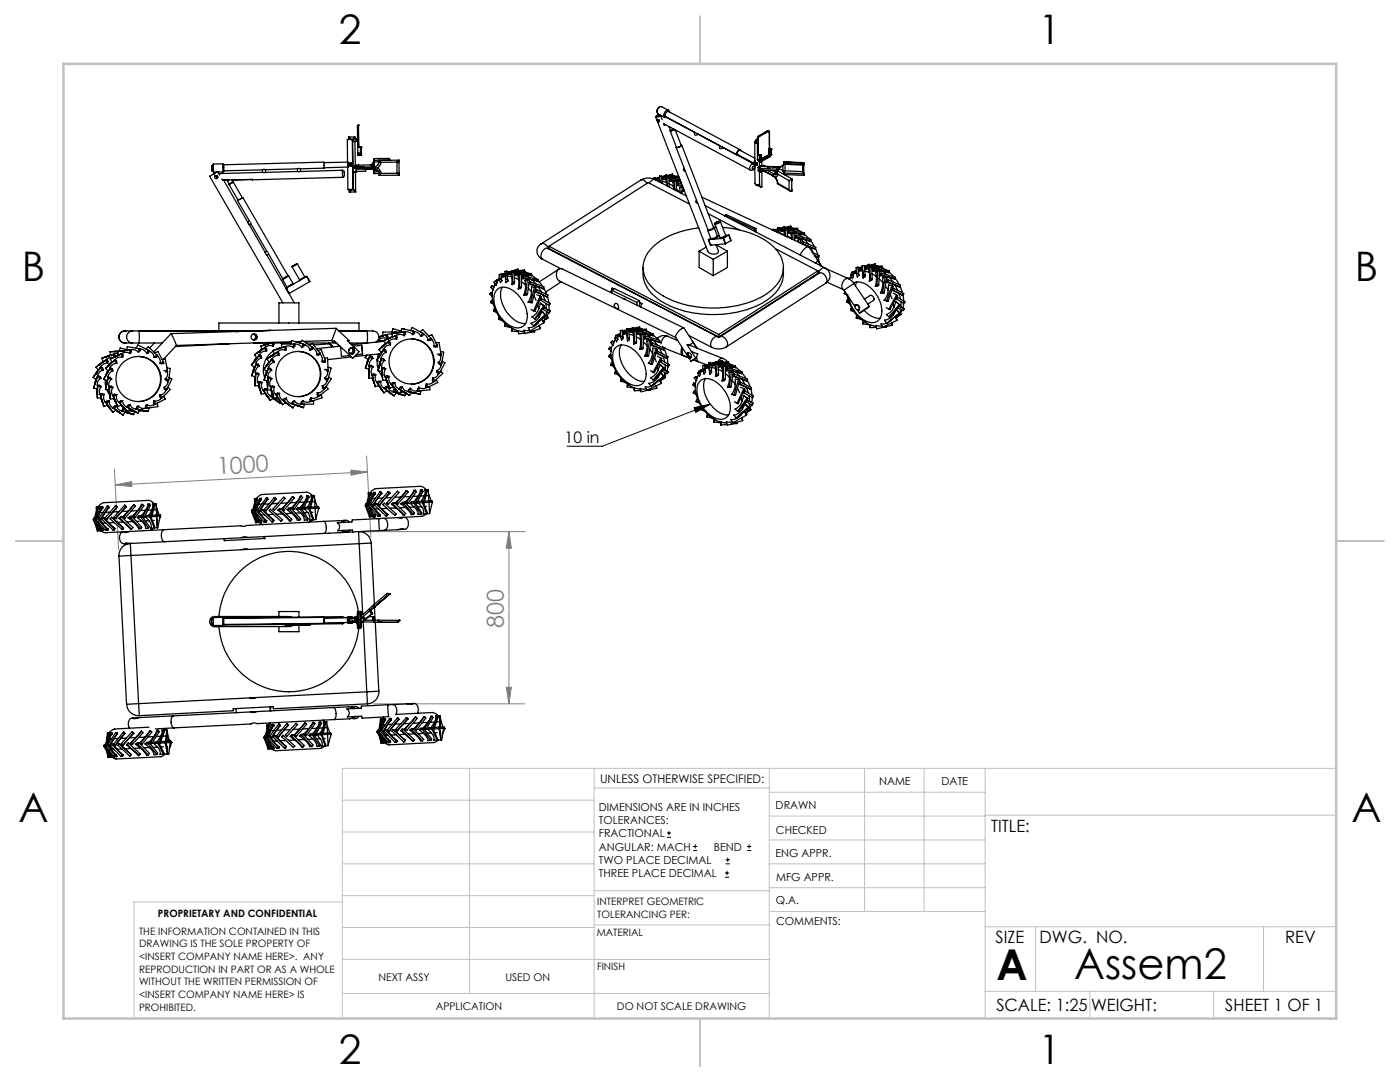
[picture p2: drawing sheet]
<svg xmlns="http://www.w3.org/2000/svg" width="279mm" height="216mm" viewBox="0 0 279 216" stroke-linecap="round" stroke-linejoin="round" font-family="sans-serif">
<defs><g id="words">
<g font-size="8.5">
<text x="198.9" y="195.5">A</text>
<text x="214.4" y="195.4">Assem2</text>
</g>
<g font-size="8.1">
<text x="67.6" y="8.9">2</text>
<text x="207.3" y="8.9">1</text>
<text x="4.4" y="56.2">B</text>
<text x="270.4" y="56.2">B</text>
<text x="3.7" y="164.1">A</text>
<text x="269.7" y="164.1">A</text>
<text x="67.6" y="212.4">2</text>
<text x="207.3" y="212.4">1</text>
</g>
<g font-size="4.7" fill="#808080">
<text x="43.4" y="94.7" transform="rotate(-3 43.4 94.7)">1000</text>
<text x="100.6" y="125.4" transform="rotate(-90 100.6 125.4)">800</text>
</g>
<g font-size="3.4">
<text x="197.8" y="166">TITLE:</text>
<text x="198.7" y="188.1">SIZE</text>
<text x="207.5" y="188.1">DWG. NO.</text>
<text x="256.5" y="188.2">REV</text>
<text x="198.8" y="201.7">SCALE: 1:25</text>
<text x="217.7" y="201.8">WEIGHT:</text>
<text x="244.5" y="201.7">SHEET 1 OF 1</text>
</g>
<text font-size="3.2" x="112.7" y="88.3">10 in</text>
<text font-size="2.4" x="119.8" y="156.2">UNLESS OTHERWISE SPECIFIED:</text>
<g font-size="2.2">
<text x="119.5" y="161.8">DIMENSIONS ARE IN INCHES</text>
<text x="154.8" y="161.4">DRAWN</text>
<text x="175.4" y="156.6">NAME</text>
<text x="187.9" y="156.7">DATE</text>
<text x="119.5" y="164.4">TOLERANCES:</text>
<text x="119.5" y="167.1">FRACTIONAL</text>
<text x="154.9" y="166.3">CHECKED</text>
<text x="119.5" y="169.7">ANGULAR: MACH</text>
<text x="119.5" y="172.4">TWO PLACE DECIMAL</text>
<text x="142.5" y="169.7">BEND</text>
<text x="154.8" y="171">ENG APPR.</text>
<text x="119.5" y="175">THREE PLACE DECIMAL</text>
<text x="154.9" y="175.7">MFG APPR.</text>
<text x="154.9" y="180.4">Q.A.</text>
<text x="154.9" y="184.6">COMMENTS:</text>
</g>
<g font-size="2.1">
<text x="75.5" y="195.7">NEXT ASSY</text>
<text x="100.9" y="195.7">USED ON</text>
<text x="86.9" y="201.5">APPLICATION</text>
<text x="123.1" y="201.6">DO NOT SCALE DRAWING</text>
</g>
<g font-size="2">
<text x="31.5" y="182.9">PROPRIETARY AND CONFIDENTIAL</text>
<text x="119.2" y="180.6">INTERPRET GEOMETRIC</text>
<text x="119.2" y="183.1">TOLERANCING PER:</text>
<text x="27.8" y="186.5">THE INFORMATION CONTAINED IN THIS</text>
<text x="27.8" y="189">DRAWING IS THE SOLE PROPERTY OF</text>
<text x="27.8" y="191.6">&lt;INSERT COMPANY NAME HERE&gt;. ANY</text>
<text x="119.1" y="186.7">MATERIAL</text>
<text x="27.8" y="194.1">REPRODUCTION IN PART OR AS A WHOLE</text>
<text x="27.8" y="196.6">WITHOUT THE WRITTEN PERMISSION OF</text>
<text x="119.1" y="193.5">FINISH</text>
<text x="27.8" y="199.1">&lt;INSERT COMPANY NAME HERE&gt; IS</text>
<text x="27.8" y="201.7">PROHIBITED.</text>
</g>
</g></defs>
<g fill="none" stroke="#000" stroke-width=".2">
<path d="M138.5 81.4l3.2-.8-2.8 1.7zM141.7 80.6l-21.5 8.4h-7M133.1 167.1h.8M133.1 166.2h.8M133.5 165.8v.9M138.3 169.7h.8M138.3 168.9h.8M138.7 168.5v.8M144.7 175h.8M144.7 174.2h.8M144.8 172.4h.9M144.8 171.6h.9"/>
<path d="M145.1 173.8v.8M145.2 171.1v.9M149.1 169.7h.8M149.1 168.9h.8M149.5 168.5v.8"/>
</g>
<path d="M22.8 93.6l.9 16.1M23 96.8l3.3-.7v1zM70 93.8l3.3 .4-3.2 .6zM73.2 91l.8 16.1M73.3 94.2l-50.3 2.6M72.8 106.1h31.9M101.6 106.1l.5 3.3h-1.1zM101.6 106.1v34.3M101 137.1h1.1l-.5 3.3zM74.6 140.4h30.1" fill="none" stroke="#808080" stroke-width=".2"/>
<g fill="none" stroke="#c0c0c0" stroke-width=".2">
<path d="M68.3 159.7h50.3M93.7 153.3v44.9M118.6 153.3v49.9M118.6 157.2h34.9M153.5 153.3v49.9M153.5 158.1h43.1M172.5 153.3v28.6M184.4 153.3v28.6M196.6 153.3v49.9M266.7 153.3h-198.4v49.9M68.3 178.7h50.3M68.3 172.4h50.3"/>
<path d="M68.3 166h50.3M68.3 180h-41.6v23.2M118.6 177.7h35M153.5 167.6h43.1M153.5 162.8h43.1M153.5 172.4h43.1M153.5 177.1h43.1M196.6 162.7h70.1M68.3 198.2h85.2M68.3 191.4l85.2 .1M68.3 185.1h50.3M118.6 184.6h35"/>
<path d="M153.6 181.9h43M196.6 197.8h70.1M196.6 184.9h70.1M206.7 184.9v12.9M217.5 197.8v5.4M242.2 197.8v5.4M252.2 184.9v12.9"/>
</g>
<path d="M139.7 3.2v9.5M3.1 107.9h9.6M266.7 107.9h9.5M139.7 203.2v9.6" fill="none" stroke="#c0c0c0" stroke-width=".25"/>
<path d="M12.7 12.7h254v190.5h-254z" fill="none" stroke="#c0c0c0" stroke-width=".5"/>
<path d="M138.5 81.4l3.2-.8-2.8 1.7z" fill="#000"/>
<g fill="#808080">
<path d="M23 96.8l3.3-.7v1zM70 93.8l3.3 .4-3.2 .6z"/>
<path d="M101.6 106.1l.5 3.3h-1.1zM101 137.1h1.1l-.5 3.3z"/>
</g>
<g fill="none" stroke="#000" stroke-width=".25">
<path d="M42.3 33.1v.9zM42.3 34l.3 .4M42.6 32.7v1.7M42.6 32.7l-.3 .4M42.7 34.7h.1M43 35.1l.4 .1-.1 .4 .1-.2v-.3zM43 35.1l.4 .1v.4h-.1l.1-.1-.1-.4zM43.3 34.3l-.7 .1M43.8 34.9l-.4-.6-1.6 .9 14.6 25.2M44.3 35.7l.1 .3M44.4 35.9h.1M44.4 32.7l.3 .2 19.9-.6 .1 1.2-4.7 .2"/>
<path d="M44.4 32.7l.1 1.6M44.4 32.7h-1.8M44.5 34.3h-1M44.5 35.9l-.1 .1M44.6 35.9h1h-1l4.8 8.4M44.7 32.9v1.2M44.7 34.1l-.2 .2M45.4 36.1h.1M45.4 36.1l.4 .6M45.7 35.9l-.3 .2M45.7 36.8h.1M45.7 36.8l1.8 3.2"/>
<path d="M45.8 36.7l-.1 .1M45.8 35.9l-.4 .2M46.2 35.9l.3 .4M46.5 36.3h.1M46.5 36.3l-.7 .4M46.5 36.3l-.8 .5M46.6 36.3l-.9 .5M46.6 36.3l1.8 3.2M50.3 35.8h.1M50.3 35.8l-4.3 .1M52.4 34.4h.6M52.4 33.9l-7.7 .2"/>
<path d="M52.4 33.9v.5M52.4 34.4l-8.8 .2M52.7 33.8l-.3 .1M52.7 33.8h.1M52.7 33.8l.3 .1M53 33.9v.5M59.4 34.2h.6M59.4 33.7l-6.4 .2M59.4 33.7v.5M59.4 34.2l-6.4 .2M59.7 33.6l-.3 .1M59.7 33.6h.1"/>
<path d="M59.7 33.6l.3 .1M60 33.7v.5M64.7 33.5l4.7-.2v4.5M68.3 34a.87 .87 0 0 1 .4 1M68.3 34l.1 1.4M68.3 34l-8.3 .2M68.4 35.4l-18.1 .5M68.7 35l-.3 .4M69.4 32.5l.1 .7M69.5 32.5l-.1-.2 .1 1M69.5 32.5h.1M69.6 27.3h.1"/>
<path d="M69.6 27.3l.5 .5M69.6 27.3v.5M69.6 27.3h1.2M69.6 33.2l-.1 .1M69.6 32.5h.5M69.7 33.1h.4M69.7 37.8h-.3h1M69.7 37.8h.5M69.7 38.3h.1M69.7 37.8v.5M69.8 32.6l.3 .1-.1 .3 .1-.2zM69.8 32.6l.3 .1-.1 .3"/>
<path d="M70.1 27.8h.1M70.2 37.8h.1M70.2 37.8l-.5 .5M70.2 37.8h.3M70.2 32.5h.1M70.2 33.2h.1M70.2 32.5v.7M70.3 27.8h-1l.1 4.5-4.7 .2M70.3 27.8h.1M70.3 27.8l.1 10M70.3 27.8l.1 .4M70.4 28.2h.1"/>
<path d="M70.4 28.2h.4l.1 4.8M70.4 28.2v6.2M70.4 28.2h.8M70.4 33.5h.5M70.4 34.4h.1M70.4 34.4h.5M70.4 37.8h.1M70.4 34.4l.1 3.4M70.5 37.8l.5 .5h-1.3M70.8 27.3l-.4 .5M70.8 27.3v.5M70.9 33.5v.1"/>
<path d="M70.9 33.4v.1M70.9 33.3v.1M70.9 34.4h.1M70.9 34.4l.1 3.9M71 34.4h.1M71 33.6v.8h-.6M71.2 28.2h.1M71.2 27.8h.1M71.2 27.8v.4M71.2 27.8h-.9M71.3 25.4l.1 5.2M71.3 25.4h.2"/>
<path d="M71.4 27.8h-.2v.4h.2M71.4 30.6h.1M71.4 30.6v.4M71.4 31h.1M71.4 30.6h.5M71.4 31h.6M71.5 25v.4M71.5 25h.1M71.5 25h-.2v.4M71.5 25.4v4M71.5 32.9h-.5a.2 .2 0 0 0-.2 .2 .2 .2 0 0 0 .2 .2h1.7M71.5 32.9v.4"/>
<path d="M71.5 25l.1 4.4M71.5 29.4h.4M71.6 30.6v.4M71.6 29.4h-.1M71.6 29.4h.3M71.6 31h.1M71.9 29.4h.1M71.9 30.6l.1 .4M71.9 30.6h.1M71.9 29.4v1.2M72 29.4h.1M72 31h.1"/>
<path d="M72 29.4v1.2M72 30.6h.1M72 30.9v.1M72 30.6v.3M72 29.4v1.5M72 30.9h.1M72.5 33.7h.3M74.2 32.9l.1 .4M74.2 32.9h-2.7M74.2 32.9v.4M74.2 33.3h.1M74.4 33.7h.1"/>
<path d="M74.4 33.7l-3.3 .1M74.4 33.7l.3 .9M74.5 33.7v.1M74.5 33.8l.1 .3M74.5 32.5v.8M74.6 33.7h.3l.6 .4M74.6 33.5v.2M74.6 33.5h.7M74.6 33.3v.2M74.6 33.7h-1.6v.5h-2M74.6 33.5h-3.7M74.6 33.3l-3.7 .1"/>
<path d="M74.6 31.6a1.2 1.2 0 0 1-.7 1.3l.4-.1 .2-.3M74.6 34.1l.1 .2M74.6 31.6l.1 .4M74.6 32.1l-.1 .4M74.6 32.1l.1 1.2M74.6 31.6h3.1v.4M74.7 34.3v.3M74.7 32l-.1 .1M74.7 33.7l-.1 .4M75.3 33.9l-.6 .1M75.3 33.5l.5 .4 .3 .7M75.5 34.2h.1"/>
<path d="M75.5 34.2l.2 .4M75.5 34.3h-.8M75.6 32v.3h-.9M75.6 32l.4 .4M75.6 32.4l-.2 .5-.3 .3-.5 .1M75.6 32.4h.1M75.7 34.6l-.1 .4M75.7 34.6h.1M75.7 34.6h-1M76 32.4l-.2 .6-.5 .5M76.1 34.6l-.5 .4M77.7 32h.1"/>
<path d="M77.7 32h-3M79.2 34.6l.5 .4M79.2 34.6h-3.1M79.2 32.3v2.3M79.2 32.3l-3.2 .1M79.6 32l-.4 .3M79.6 32l.1 3M79.6 32h-4M79.7 35h-4.1M127.8 35.9h.6l.7 .7M127.8 35.9l-19.8 12.7M130.7 35.8a3 3 0 0 0-2.9 .1"/>
<path d="M130.7 35.8l-.5 .1-.6 .6M130.7 35.8l6.2 3.3M130.8 35.5v.4M130.8 35.5l-.4 .1v.1M130.8 35.5l.1 .4 .3-.1-.2 .1M130.8 23.3l10.5 26.8a1.41 1.41 0 0 0 2.1 .2l-.5-1.5 2.3 1.3M131.1 35.7l.1 .3 .4-.2M131.1 22.3l.2 .4 1.3 .7M131.2 23.9a.26 .26 0 0 1 .3 .1 .26 .26 0 0 1-.1 .3zM131.2 36h-.1M131.4 36.2h.3M131.4 23.9l.2 .2"/>
<path d="M131.6 22.8l-.8 .5 .4 .1 .7-.3M131.6 35.1l.1 1.1M131.6 22.9l-.6 .3 .9-.1M131.6 35.1h.4l.2 1.5M131.6 35.1l.1 1.3M131.6 35.5l-.5 .2M131.6 35.4l-.5 .1v.2M131.7 21.3l-.4 .3-.2 .7M131.7 36.2v.1M131.8 23l-.3 .2M131.9 23.1l.3 .8M132.1 36.2l.9 .2"/>
<path d="M132.4 35.5l-.4 .1M132.4 35.3v.5M132.4 35.3v.2M132.4 35.3l-.4 .1M132.4 35.5v.3M132.4 35.5h.6M132.6 23.4h.5M132.8 24.9l-.2 .1-.1-.3 17.3 9.2M133 35.7l-.6 .1M133 35l-.4 .1M133 35h.1M133 34.9l-.6 .3"/>
<path d="M133 34.9v.1M133 34.9l.1 .1M133 36.4l.1 .6M133.1 35.3l-.2 .6 .1 .5M133.1 35.3h.4l.1 2M133.1 35.3l.1 1.8M133.4 22l.2 .4M133.4 22l-1.3-.7a.9 .9 0 0 0-1 1M133.4 22a.94 .94 0 0 0-.8 1.4M133.5 36.7l.9 .5M133.6 25.3h.1M133.6 25.3l.1 .1"/>
<path d="M133.6 25.3l.2 .7M133.8 26l-.1 .1M133.8 26h.1M133.8 35.6l-.1 .6M133.8 35.6l1.9 .2M133.8 35.6v.3M133.8 35.9l2 .3h-.1M133.8 35.9l-.1 .3M134.2 34.9l-1.5 .4M134.2 34.9l.1 .2M134.2 34.7l-2.2 .6M134.2 34.7v.2"/>
<path d="M134.2 34.7l.1 .4M134.3 35.1l.4 .1M134.3 35.1l-1.3 .1M134.3 35.1h.1M134.3 35.5l-.8 .1M134.3 35.5l1.3 .1M134.3 35.5l.7 .3M134.4 37.2v.5M134.4 25.8l-.6 .2M134.5 25.9l-.5 .2-.2-.1M134.5 25.9h.1M134.5 25.8h-.1"/>
<path d="M134.5 36.2h-.8M134.6 25.9l-.9 .2M134.7 36a1.06 1.06 0 0 0-.3 1.2M134.7 36l.3 .1-.1 1.9M134.7 36l-.1 1.9M134.8 25.9l1.2 3.1-.8 .4h-.2l-1.3-3.3M134.9 29.4l6.4 16.4M135 37.6l.7 .8M135 36.2h.7M135.1 37l1.1 .2M135.3 36.8l.9 .3M135.3 36.8l-.2 .2"/>
<path d="M135.3 36.5l-.2 .2v.3M135.3 36.5l.7 .2M135.3 36.5v.3M135.4 35.1l-3 .2M135.5 35.3l-2 .2M135.7 36.2l.2 .1M135.7 38.4v.1M135.9 29l.1 .1-.3 .2-.8 .2 .1-.1M136.1 29l6.3 16.4-.6 .4h-.5M136.2 37.3l-.6 .2 .1 .9M136.2 37.3l-.2 1M136.2 37.3h.1"/>
<path d="M136.4 38l-.6 .5M136.4 38h.1M136.5 37.8l-.1 .2M136.5 37.9h-.1M136.5 38l-.5 .6M136.5 33.6a.29 .29 0 0 0-.1 .3 .29 .29 0 0 0 .3 .2M138.6 26.4v.4a.32 .32 0 0 0 .3 .2 .32 .32 0 0 0 .3-.3M139 39.9a.31 .31 0 0 0-.1 .4 .31 .31 0 0 0 .3 .2M140.1 39.3l21.3 9.9M143.6 29v.5a.36 .36 0 0 0 .6 0M144.2 29.4v.1M147.7 29.9l-14.2-7.6a.68 .68 0 0 0-.6 1l17.5 9.4"/>
<path d="M147.9 30.1l-.1-.1a.58 .58 0 0 0-.6 .1 .58 .58 0 0 0-.2 .7l.4 .2M150.2 33.3l.2-.1a.31 .31 0 0 1 .2 .4 .31 .31 0 0 1-.4 .2l-.1-.2zM150.4 32.7l.2 .2M150.4 32.7a.81 .81 0 0 0-.6 1.2M150.6 33.4l-.3 .5h-.5M150.6 32.8l.4 .2M150.6 32.8l.1 3.8 .4 .3 .5-.1M150.6 31.6l-2.9-1.6a.55 .55 0 0 0-.5 .3 .55 .55 0 0 0 0 .6l3.3 1.7M150.6 32l-.1 .5 .1 .3M150.6 32l.1 .2M150.6 28.3v3.9M150.7 32.3l.3 .2"/>
<path d="M150.7 32.5l.2 .3M150.9 28.1l-.3 .3 .6 .2M150.9 28v.4l.3 .1M150.9 36.9l1 .4M150.9 36.8v.1M151.1 36.9h-.2M151.1 32.5v.5M151.1 32.5v.1M151.1 32.5h.1M151.1 33h.1M151.1 32.6v.4M151.2 31.9l.2 .2"/>
<path d="M151.2 31.9h.1M151.2 27.9h-.1a.25 .25 0 0 0-.2 .2 .25 .25 0 0 0 .2 .3h.1M151.2 31.9l.4 .2M151.2 27.6v4.3M151.2 27.6h.1M151.3 27.6h.1M151.3 27.6v3.3M151.3 30.9l.3 .2M151.3 33.4l.3-.2v.2M151.3 33.4l.3 .1M151.3 33.4v.7l.5 .2M151.3 30.9h.1"/>
<path d="M151.3 30.9l.3 .1M151.4 32.1l.3 .2M151.4 27.1l-.2 .5M151.4 30.8l.3 .2M151.4 27.1h.2M151.4 30.8l-.1 .1M151.6 27.1l-.3 .5M151.6 27.1v.1M151.6 31.1h.1M151.6 32.1h.1M151.6 32.1l.1 .2M151.6 31.1v1"/>
<path d="M151.6 32.2v1.2M151.6 27.2l-.3 .4M151.6 31v.1M151.6 32.1l.1 .1h.2M151.6 33.6l3.5 .2M151.6 33.6v.3l3.5 .2M151.7 33.2l3.7 .1M151.7 33.2l-.1 .4M151.7 33.2l3.5 .2M151.7 31h.1M151.7 31h-.1M151.8 33.9v.4"/>
<path d="M151.9 32.2l-.2 .1M151.9 32.2h.1M151.9 30.9l-.3 .2M151.9 30.9l-.2 .1M151.9 34h.1M151.9 30.9v1M151.9 34l1.4 .5M152 32.2v1M152 34.1v3.1a.28 .28 0 0 1-.3 0 .28 .28 0 0 1-.1-.3v-2.7M152.1 33.2l.3-.2 .4 .2M152.1 34l-.3 .3M152.3 34l2 1.1"/>
<path d="M152.3 34l1.9 1.1M153.1 26.1l.4 .1M153.1 26.1l.1 .1M153.1 26.1l-1.7 1M153.2 34l1.1 .7M153.2 33.4l.4 .1-.3 .1zM153.2 26.2h.1M153.2 26.2h.3M153.2 26.2l-1.6 .9M153.3 26.2h.2v.2M153.3 33.6h.2M153.3 26.2l-1.7 1"/>
<path d="M153.5 26.2l.1 .2M153.5 29.7h.1M153.5 29.7v1.2M153.5 30.9l-1.6 .8M153.5 30.9h.1M153.5 29.7l.2 .1M153.5 29.7l.2 .2M153.5 30.9l-1.6 1M153.5 30h.1M153.5 30.9l-1.6 .9M153.5 30v.9M153.5 26.4l.1 3.2"/>
<path d="M153.6 29.6h.1M153.6 26.4h-.1M153.6 26.4v3.2M153.6 29.6l-.1 .1M153.6 31.3h.1M153.6 31.3l-1.7 .9M153.6 29.6l.2 .2M153.6 30.9l-1.7 1M153.6 30v.9M153.7 29.8l-.2 .2M153.7 29.8h.1M153.8 29.8h.1"/>
<path d="M153.8 29.8h-.1M153.9 29.8h.1M153.9 30.8l-.3 .5M153.9 30.8h.1M153.9 29.8v1M153.9 29.8l-.3 .2M154.2 35.1l.5 .3M154.2 35.1h.1M154.3 34l.6 .4M154.3 35.1a1.87 1.87 0 0 1 .9 1.6M154.3 34.7h.2M154.5 34.7l-.3 .4"/>
<path d="M154.7 35.4l.6 1.2M154.9 34.4v.3M154.9 34.7h.1M154.9 34.4l-.6 .3M154.9 34.7l-.2 .1M154.9 34.7l-.1 .2M154.9 34.5v.2M155.1 34.4l-.1 .4-.5-.1M155.1 33.8h.2M155.1 33.8v.3M155.2 36.7l2.6 1.5M155.2 33.4l.2 .1"/>
<path d="M155.2 33.4l-.1 .4M155.2 33.4h.2M155.2 34.7l-.1-.3 .1-.3 2.8 1.6M155.2 34.7l-.1 .5-.4 .2M155.2 34.7l2.3 1.4M155.3 36.6l-.1 .1M155.3 36.6l2.2 1.3M155.3 33.8l-.2 .3M155.4 33.5h.1M155.4 33.7l.4 .1 .4 .3M155.4 33.7h.1M155.4 33.5l-.1 .4"/>
<path d="M155.4 33.5l-.1 .3M155.4 33.3v.1M156.2 33l-.3 .3-.5 .1M156.2 34.1l.2 .3M156.2 33v1.1M156.4 32.7l-.3 .4-.7 .2M156.4 34.5v.2M156.4 32.3l4 .2zM156.4 32.6l4 .2v.1l-4-.2M156.4 32.3v.3M156.4 32.6v.1M156.4 32.7l-.2 .3"/>
<path d="M156.4 34.4v.1M156.7 34.1l-.3 .3M156.7 32.8v1.3M156.7 34.1l3.5 .2M157.5 36.1v1.8M158 35.7l-.5 .4M158 35.7v2.5l-.3-.1-.2-.2M160.2 34.3l.2 .4-4-.2M160.2 32.9v1.4M160.4 32.5v2.5l-3.9-.2M49.4 44.3l.4-.2-2.4-4.1 1-.6 9.1 15.6M49.4 44.3l.3 .5"/>
<path d="M49.7 44.8l.4-.2 3.2 5.6-.4 .1zM50 44.3h.1M52.9 50.4l.3 .5M53.2 50.9l.4-.2 2.8 4.9M53.2 50.9l5.5 9.5M53.5 50.3v.1M56.4 55.6v.2M56.4 55.8l.9 1.5M57.1 57.5h.1M57.1 57.5l.6 1.1M57.3 57.3l-.1 .2M57.5 55l.1 .1"/>
<path d="M57.5 55l-1.1 .6M57.6 55.1l-1.2 .7M57.6 55.1l.9 1.5M57.7 58.6h.1M57.7 57l.1 .1M57.7 57l-.4 .3M57.8 57.1l-.7 .4M58 56.9l-.3 .1M58 56.9h.1M58.1 56.9l-.3 .2M58.3 53.3l1.5 2.5M58.5 56.6h.2"/>
<path d="M58.5 56.6l-.5 .3M59.3 52.7l-.1-.1-.9 .5v.2M59.3 52.7l-1 .6M59.3 52.7l1.5 2.5M59.8 55.8v.2M60.8 55.2l.2 .1M60.8 55.2l-1 .6M61.2 55.2l.6 1M61.2 55.2l-3.1 1.7M61.8 56.2l-4.1 2.4M61.8 56.2h.1M97.9 58.4l-.2 .3 .5 .4"/>
<path d="M97.9 58.4l.3 .2M98.2 59.1a8 8 0 0 0 4 6.4M98.2 57l-.3 .3 .5 .6 .1-.5M98.2 57l.3 .4M98.2 57l.4 .2M98.4 57.8l-.2 1.3M98.6 56.3l.4 .6 .2-.4M98.8 56.7l-.3 .7M99 56.1l-.4 .2M99 56.1l.2 .4M99.2 57.7a2.72 2.72 0 0 1 3.5 .5 5.9 5.9 0 0 1 2.3 6.1 2.11 2.11 0 0 1-3.2 .7 6.3 6.3 0 0 1-3.1-6.4zM99.2 55.8l-.2 .3"/>
<path d="M99.2 55.8l-.6 .5M99.2 55.8l.2 .2M99.5 55.7v.1M99.5 55.6h.1zM99.6 55.7a.62 .62 0 0 0-.4 .8M99.6 55.8l.3 .6 .3-.4M100 55.6l-.4 .2M100 55.6l.2 .4M100 54.7v.9M100 54.7l-.4 .1v1M100 54.7l.2 .6M100.1 55.4l.1 .6"/>
<path d="M100.2 55.2l.2-.1-.2 .1M100.3 57.3a4.8 4.8 0 0 0 .8 4.9 4.6 4.6 0 0 0 3.8 2.4M100.3 54.8l.1 .4M100.8 54.6l-.5 .2M100.8 54.5l-.5 .3M100.8 54.9l-.7 .5M100.8 55.1l-.7 .3M100.9 55.7l.1 .7 .4-.3M101.1 54.1l.2 1.6M101.1 54.1l-.3 .1 .1 1.5M101.1 54.1l.1 .7M101.2 54.8v.3"/>
<path d="M101.2 55.1l.2 1M101.2 55.1l.9 .1M101.3 55.7h-.4M101.3 55.7l.1 .4M101.5 54.4l.1 .4 .5-.2M101.5 54.4l-.3 .1M101.5 54.3l-.3 .1M101.5 54.5l-.3 .2M102.1 54.4h-.6M102.1 55.2l.1 1.6M102.1 54.2l-.6 .1v.1M102.2 54.1l-.2 .7 .1 .4"/>
<path d="M102.2 54.1l.4 .1 .1 2.1M102.2 54.1l.1 2.2M102.2 54h.1M102.2 54l-.1 .1M102.3 56.3h.4M102.3 56.3l-.1 .5M102.6 55.4l.9 .4M102.7 56.3l-.1 .3-.4 .2M102.9 54.4l-.3 .1M102.9 54.4v.5M102.9 54.4l3.1 .2 .1 .3M102.9 54.6l.8 .1"/>
<path d="M102.9 54.4v.2M102.9 54.6v.3M103.3 53.8l-.9 .3M103.3 53.8l.1 .2M103.4 53.7l-1.7 .5M103.4 53.7l-.1 .1M103.4 53.7l.1 .3M103.4 54.3l-.5 .1M103.4 54.3l.6 .2M103.5 55.8l-.1 1.8M103.6 54.9h-.7M103.7 57.3h.4"/>
<path d="M103.7 57.3l-.3 .3M103.7 54.6a1.03 1.03 0 0 0-.2 1.2M103.7 54.6v2.7M103.7 54.6l.4 .1M104.1 57.3l-.2 .3h-.5M104.1 54.8h.7M104.1 56.2l.8 .7M104.1 54.7v2.6M104.1 54.7l2 .2M104.2 55.6l2 .2M104.4 55.1l-.2 .5M104.4 55.1l3 .6v.4"/>
<path d="M104.4 55.4l3 .7M104.4 55.1v.3M104.4 55.4l-.2 .2M104.7 53.9l-2.2 .2 1-.1M104.7 54.1l-2.1 .2M104.7 54.1v.2M104.7 53.9v.2M104.7 53.9v.3M104.7 54.2l.8 .3M104.7 54.3h-1.3M104.7 54.2v.1M104.8 54.8l1.2 .2 .1-.1"/>
<path d="M104.8 54.8l.8 .6M104.9 56.9l-.1 .8-.3 1.1M104.9 58.6l.4 .2M104.9 58.6l-.4 .2M105.3 58.8h-.8M105.3 55.7l-.5 .3 .1 .9M105.3 55.7l.3 .1-.3 3M105.3 55.7l-.4 2.9M105.4 57.4l.7 .9M105.6 56.7l1.8 .5M105.8 56.6l2.7 1M105.8 56.6l-.2 .1"/>
<path d="M105.8 56.3l-.2 .1v.3M105.8 56.3l2.7 .9v.4M105.8 56.3v.3M106.1 54.9l.9 .8M106.1 58.3l-.3 1.3-.4 .7M106.2 55.8l1.1 .4 .1-.1M106.2 55.8l.7 .9M106.5 59l.5 .9M106.7 57.3h-.6v1M106.7 57.3l.3 .1-.8 3M106.7 57.3l-.8 3M106.9 57.8h.2"/>
<path d="M107 58.2h-.2l1.5 .6M107 58.2l2.3 1.1M107.1 57.8l2.3 1.1-.1 .4M107.1 57.8l-.1 .4M107.1 58.8l.7 .3M107.4 56l.7 .9M107.4 57.2l1.1 .4M107.4 57.2l.6 1M107.7 59.9h.2M107.8 59.1l.2 .1-1.2 2.9M107.8 59.1l-1.3 2.9M107.9 59.5l.2 .1"/>
<path d="M107.9 59.9l1.7 1M108 48.6a1.7 1.7 0 0 0-.8 1.6 1.7 1.7 0 0 0 1 1.5M108 48.6a1.24 1.24 0 0 1 1.5 1M108.1 59.6l-.2 .3M108.1 59.6l1.7 1-.2 .3M108.2 51.7l3.7 1.9M108.3 58.8l1 .5M108.3 58.8l.5 1.2M108.5 57.5l.6 1.3M109.3 59.2l.2 1.2M109.3 49.6a1.29 1.29 0 0 0-1.3 1.2v.6l.2 .3M109.3 49.6l33.9 17.6"/>
<path d="M109.3 49.6h.1M109.6 49.1l33.8 17.6M109.6 49.1v.5l33.8 17.6M110.3 50l-.1 .1M111.5 53.7h.7l24.3 11.7M111.5 53.7a1.56 1.56 0 0 0 .2 2.4l23.2 11.2M111.5 53.7l-3.9 2.6M112 56.2l-3.1 2.1M122.1 57.9l5 2.5M122.1 57.9v.6M122.1 57.9l.5-.3 5 2.4M122.2 57.5l-.3 .9"/>
<path d="M122.2 57.5l.2 .1M122.2 57.5v.3M124.4 59.6l.4 .2M124.7 59.8h.1M128.3 53.4v1.3a6.9 6.9 0 0 0 4 5.6 21.7 21.7 0 0 0 20.6-.3 6.7 6.7 0 0 0 3.5-5.3v-1.3M137.6 40.7l-8.2-4.3-19.8 12.7M139.5 50.1v3.3l2.8 1.6M139.5 50.1l2.8 1.7M140.7 41l3.9 2M140.9 49.3l-1.4 .8M141.3 45.8v.2M141.4 42.7l6.1 3.2"/>
<path d="M141.4 47.8l.4 1.1M141.8 48.9h.1M141.9 47.6v.2M141.9 47.6l-.5 .2M141.9 47.6h.1M141.9 47.8h-.5M141.9 47.8h.2M142 47.6l-.1 .2M142.1 47.6h-.1M142.1 47.6v.2M142.3 51.8v3.2M142.4 45.3h.5"/>
<path d="M142.4 45.4l.2 .1M142.6 45.5l-.5 .3-.8 .2 .6 1.6M142.6 45.5l.6 1.6M142.7 44.7l1 2.7M142.8 44.5l.8-.3-.3 .3-.6 .1zM143.2 47.1h.1M143.2 47.1l-.4 .3-.7 .2M143.2 47.1l.1 .1-.2 .2-1 .4M143.6 47.1h-.4M143.7 47.4h.1M143.8 44.2h-.4a.8 .8 0 0 0-.7 .5M143.8 44.2l-.4 .3-.7 .2"/>
<path d="M143.8 44.2l1 2.8M144.2 45.4a16 16 0 0 1 10.6 4.3 5.4 5.4 0 0 1-.7 8.1 19 19 0 0 1-13 3.6 16.8 16.8 0 0 1-10.8-3.9 5.3 5.3 0 0 1 .1-8.3 15.8 15.8 0 0 1 9.1-3.7M144.3 47.6l.5 1M144.3 47.6l-2.2 .2M144.4 47.5l-.1 .1M144.4 47.5l.4 1.1M144.6 43l6 2.8M144.6 43l.3-.2 5.9 2.8M144.7 43.1l5.9 3.1M144.8 48.6l-3 .3M144.8 47h.2l-.3 .3-.9 .3h-.2l.1-.2M144.8 48.6h.1"/>
<path d="M144.8 47l-.6 .3-.5 .1M145.2 50.1v3.3l-2.9 1.6M145.2 50.1l-2.9 1.7M145.5 46.9h.1M145.5 46.9l.4 1.1M145.5 46.9l-.7 .1M145.5 46.9l-1.1 .6M145.9 48h.1M145.9 48l-1.1 .6M150.6 45.8v.4M150.6 46.2h.1M150.6 46.2l14 7.2"/>
<path d="M150.8 45.6l-.2 .2M150.8 45.6l.1 .7M154.3 45.8v.2M154.3 45.8h-.3M154.3 45.8l.1 .2M154.7 46v.1M154.7 46.1h.1M154.7 46.1h-.1M154.8 49.6l8.4 4.4M155.2 45.5l.1 .9M155.2 46.1l-.3 .1M155.2 45.5l.4-.1 .1 1.2"/>
<path d="M155.2 45.9l-.5 .1M155.2 45.7l-.5 .1v.2M155.7 46.6l.9 .2M156 45.8l-.4 .1M156 45.6v.6M156 45.6l3.2-.1v.4h-1.3M156 45.6v.3M156 45.7l-.4 .1M156 45.9v.3M156.5 45.3l-.4 .2M156.6 46l-.6 .2M156.6 45.6h.2"/>
<path d="M156.6 45.6h-.1M156.6 45.2v.2l-.1-.1M156.6 45.2l-.8 .3M156.6 45.2l-.1 .1M156.6 46.8v.2M156.6 45.8l-.6 .1M156.7 45.7l-.2 .6 .1 .5M156.7 45.7h.4l.1 1.6M156.7 45.7v1.4M157.1 47.1l.9 .5M157.3 46.6h.9M157.4 46l-.1 .6"/>
<path d="M157.4 46v.3M157.4 46l3.1 .5v.2M157.4 46.3l3.1 .4M157.4 46.3l-.1 .3M157.8 45.3l-1.6 .3M157.8 45.3v.2M157.8 45.1l-2.2 .5M157.8 45.1v.2M157.8 45.1l.1 .4M157.8 45.5l-1.2 .1M157.9 45.4l.5 .1M157.9 45.9l-.8 .1"/>
<path d="M157.9 45.9l.7 .3M157.9 45.4l-.1 .1M158 47.6v.1M158 57.9l.1 .1M158.3 46.5l-.4 .3 .1 .8M158.3 46.5l-.1 1.3M158.3 46.5l.3 .1M158.6 57.5h.2M158.6 46.6h.7M158.6 46.6v1.3M158.8 47.4l1.8 .4M158.9 47.3l2.9 .8"/>
<path d="M158.9 47.3l-.1 .1M158.9 47l-.2 .2 .1 .2M158.9 47l2.9 .8v.3M158.9 47v.3M159 57.3h.1M159.2 45.9l.9 .5M159.2 45.8h-2.1M159.3 46.6l1.2 .3v-.2M159.3 46.6l.8 .7M159.5 57.1h-.2M159.7 50.9l.4-.7a1.53 1.53 0 0 1 1.3-.9l2.5 3.8-.8-1.2-.1 .4-.3 .2M159.8 47.8l-.6 .1 .1 .4"/>
<path d="M159.8 47.8l.3 .1-.1 .7v-.1M159.8 47.8l-.1 .6M159.9 56.7v.1M160.2 48.7h.1M160.2 48.7l2.5 1M160.3 48.3l2.5 1.1-.1 .3M160.3 48.3l-.1 .4M160.3 48.3l-.3 .1M160.5 46.7l1 1M160.6 47.8l1.2 .3M160.6 47.8l.7 .9M161 49l.7 .3"/>
<path d="M161.7 49.3l1 .4M161.7 49.3l.6 1.1M161.8 48l.8 1.2M162.1 50.3l1.4 .7-.1 .4M162.3 55.1h.1M162.4 55.1l-.6 .5M162.4 55.1l-.2 .3M162.5 55.1h.1M162.5 55.1v.1M162.6 51l.8 .4zM162.8 49.6l.4 1.3M163.2 54l-19.8 12.7"/>
<path d="M163.2 54v.5l-19.8 12.7v-.5M163.3 51.4l.1 1M163.6 52.6l.1 .1M164.6 53.4a1.73 1.73 0 0 1 .2 3.1M164.6 53.4a1.4 1.4 0 0 0-1.3 1.2M164.8 56.5a1.35 1.35 0 0 0-1.3-2l-19.8 12.7M164.8 56.5l-19.8 12.7M164.8 53.6l4.5 2M165 56.3l3.3 1.5M168.3 57.8l.2 .1M168.5 57.9l2.1 3.2M168.5 58.6l.6 .2"/>
<path d="M168.5 58.6l.6 .3M168.7 58.2l-.2 .4M169.1 58.8a8.2 8.2 0 0 0 3.3 5.3M169.1 58.8h.1M169.3 55.5l-.1 .1M169.3 55.5v.1M169.3 55.5h.3M169.3 55.6l.7 .5 .4 .5M169.3 55.6a1.47 1.47 0 0 0-1.2 1.9l.2 .3M169.3 59.9h-.2l-.2 .4M169.8 54.9l.3 .7 .2-.4M169.9 55.2l-.4 .5"/>
<path d="M170.1 54.8l-.3 .1M170.1 54.8l.2 .4M170.3 54.2l-.2 .6M170.3 54.2l-.4 .2-.1 .5M170.3 54.2l.2 .4M170.4 56.4a3.6 3.6 0 0 1 3.9 1.5 5.8 5.8 0 0 1 1.5 5.4 2.15 2.15 0 0 1-3.3 .6 7 7 0 0 1-3.1-4.6M170.4 56.6l-1.9 1.3M170.4 56.6l3.1 4.5M170.6 54.2l.1 .2M170.7 54.4l-.4 .4v.4M170.9 54.3l-.2 .1M170.9 54l-.3 .2"/>
<path d="M170.9 54.6l.2 .7 .3-.4M171 56.3l-.3 .7M171.2 53.3l.1 1.2M171.2 53.3l-.3 .1v1.2M171.2 53.3l.2 .7M171.3 54.5l-.4 .1M171.3 54.5l.1 .4M171.3 54.2l.1 .7M171.4 54l-.1 .2M171.6 53.5l.1 .4 .4-.2M171.6 53.6l-.3 .2 .3-.1M171.7 53.8l-.3 .2"/>
<path d="M172.1 53l.1 1M172.1 53h.4l.1 1.9M172.1 53l.2 1.9M172.1 53.4l-.5 .1M172.1 53.2l-.5 .2v.1M172.2 54l-.9 .2M172.2 54l.1 1.5M172.3 54.9h.3M172.3 54.9v.6M172.5 59.7l1.2-.8a.66 .66 0 0 1 .6 .4 .66 .66 0 0 1 0 .7l-1.1 .7M172.6 54.1l.9 .3M172.6 54.9v.3l-.3 .3"/>
<path d="M172.9 53.3l-.4 .2M172.9 53.6v.1M172.9 53.4h.6M172.9 53.2l-.4 .1M173.4 53.2h.1M173.4 53.2h.3M173.4 52.8l-.4 .3M173.4 52.8l.1 .1M173.5 53.6l-.6 .1M173.5 52.7l-.8 .4M173.5 52.7l-.1 .1M173.5 52.7v.2"/>
<path d="M173.5 54.4v1.7M173.6 53.2l-.2 .6 .1 .6M173.6 53.2l.4 .1 .1 2.4M173.6 53.2l.1 2.4M173.7 55.6l.4 .1M173.7 55.6l-.2 .5M174 54.6l.9 .6M174.1 55.7l-.1 .3-.5 .1M174.2 54.1h.9M174.3 53.6l-.1 .5M174.3 53.6l3.1 .4v.3M174.3 53.6v.3"/>
<path d="M174.3 53.9l3.1 .4M174.3 53.9l-.1 .2M174.7 52.7l-2.2 .5M174.7 52.7v.1M174.7 52.7l.1 .3M174.7 52.8l-1.6 .4M174.7 52.8v.2M174.7 53l-1.3 .2M174.7 53h.1M174.8 53l.4 .1M174.8 53.4l-.8 .1M174.8 53.4l.7 .3"/>
<path d="M174.9 55.2l-.2 1.9M175 56.8l.4 .1M175 56.8l-.3 .3M175.2 54l-.4 .4 .1 .8M175.2 54l-.2 2.8M175.2 54l.3 .1M175.4 56.9l-.2 .2h-.5M175.4 55.6l.8 .8M175.5 54.1l.7 .1M175.5 54.1l-.1 2.8M175.6 55l1.9 .4M175.7 58.4h.8"/>
<path d="M175.8 54.8l2.9 .9M175.8 54.8l-.2 .2M175.8 54.5l-.2 .2v.3M175.8 54.5l2.9 .8v.4M175.8 54.5v.3M176.1 53.4l.9 .5M176.1 53.3v.2l-1.3-.1M176.1 53.3l-.1-.2-3.1 .1v.5M176.1 53.3l-2.1 .1M176.1 58.3l.4 .1M176.1 58.3l-.4 .1M176.2 54.2l1.2 .2v-.1"/>
<path d="M176.2 54.2l.8 .6M176.2 56.4l-.1 1.1-.4 .9M176.5 59.9l.7 .2M176.5 59.9l.5 .1M176.7 55.3l-.6 .2 .1 .9M176.7 55.3l.3 .2-.5 2.9M176.7 55.3l-.6 3M176.7 57.1l.6 .9M176.9 56v.3M176.9 56.3l1.7 .6M177 60l.2 .1M177.1 56.2l2.5 1.1"/>
<path d="M177.1 56.2l-.2 .1M177.2 55.8l2.5 1.1-.1 .4M177.2 55.8l-.1 .4M177.2 55.8l-.3 .2M177.3 58l-.3 1.1-.5 .8M177.4 54.3l1 .9M177.5 55.4l1.1 .4 .1-.1M177.5 55.4l.7 .9M177.7 58.8l.3 .9M178 57l-.7-.1v1.1M178 57l.2 .1-1 3M178 57l-1 3"/>
<path d="M178.1 57.5h.2M178.2 57.9h-.2l1.4 .6M178.2 57.9l2 1M178.3 58.5l.6 .3M178.3 57.5l2.1 1.1-.2 .3M178.3 57.5l-.1 .4M178.6 56.9l1 .4M178.6 56.9l.6 1.1M178.7 55.6l.8 1.2M178.8 59.6l.1 .1M178.9 58.8l.2 .2-1.5 2.8M178.9 58.8l-1.5 2.9"/>
<path d="M178.9 59.7l1.5 .9M179 59.3h.1M179.1 59.3l-.2 .4M179.1 59.3l1.5 .9-.2 .4M179.4 58.5l.8 .4M179.4 58.5l.3 1.2M179.7 57.2l.4 1.3M180.2 58.9l.1 1.2M18.6 75.3l.6 .4M18.7 77.4l.7 .2M18.9 76.7h.1M19 76.4h.1"/>
<path d="M19 76.4l-.1 .3M19 74.7h.1M19.1 75.7l-.2 1M19.2 73.3l.4 .6M19.2 75.7l-.2 .7M19.2 74.5h.1M19.2 74.5l.4-.7-.6 .9M19.2 74.5l-.2 .2M19.4 73.1l-.2 .2M19.4 78.7h.1M19.4 78.4h.1M19.4 78.4l-.1-.8 .1 1.1"/>
<path d="M19.4 78.4v.3M19.4 76.8l.1 .2M19.4 75.2l-.7 2.2M19.4 75.2l.7 .3M19.4 76.8l.1 .3M19.4 79.4h.8M19.5 76.9h.4l.3 .3M19.5 75l-.1 .1M19.5 75l-.1 .2M19.5 76.9v.3M19.5 77.2h.7M19.5 76.9l-.1 2.5"/>
<path d="M19.5 77.2l-.1 2.2M19.5 75l.4 .1 .2 .4M19.5 75l-.8 2.4M19.8 72.8h.1M20 78.6v.2M20 78.6l.1 .4M20 73.4l-1.4 1.9M20 73.4l.6 .5M20 72.6l-.2 .2M20.1 79.4l.4 1M20.1 73.2l-.1 .1M20.1 79l.6 2.1"/>
<path d="M20.1 79.4l.3 .7M20.1 75.5l-.1 .1a1.36 1.36 0 0 0-.6 1.2M20.1 73.2l.4 .2 .1 .5M20.1 73.2l-1.5 2.1M20.1 73.2l-.1 .2M20.2 77.2a1.27 1.27 0 0 0-.2 1.4M20.3 71.5l.3 .7M20.6 72.1l-.8 .7M20.6 73.9h-.2a1.44 1.44 0 0 0-.9 1.1M20.7 75.6l.7 .4M20.8 78.7l-.1 .3a1.32 1.32 0 0 0 .6 1.5M20.8 78.7l-.4-.2-.4 .2 .7 2.4"/>
<path d="M20.8 78.7l-.7 .3M21 75.8l.1 1.5M21 71.2v.1M21.1 75h.1M21.1 77.7l.7 .2M21.1 73.5l.5 .6M21.2 77h.1M21.2 74.7h.1M21.2 74.7l-.1 .3M21.2 76.7h.1M21.2 76.7l.1-.7-.1 1M21.2 76.7v.3"/>
<path d="M21.3 71.7l.3 .4-.1 .4M21.3 71.7l-2.1 1.6M21.3 71.7l-.2 .2 .4 .6M21.3 71.7l-.1 .1M21.3 77.8l.6 1M21.3 71.2h.1M21.3 71.2h-.3M21.5 74l-.3 .6M21.5 72.5l-.9 .2-.5 .5M21.5 74l-.4 1M21.5 74l-.3 .7M21.6 75.2v.2"/>
<path d="M21.6 75.2v.3M21.6 75.5l-.5 2.2M21.6 75.5l.7 .1M21.6 75.2l.4 .1 .3 .3M21.6 73h.1M21.6 75.2l-.5 2.5M21.7 77.9l.2 1M21.7 77l.1 .3M21.7 77.9l.2 .7M21.8 77.1l.4-.1 .3 .3M21.8 77.1v.3l.7-.1M21.8 77.1l.2 2.5"/>
<path d="M21.8 72.8h.1M21.8 72.8l-.2 .2M21.9 78.6v.3M21.9 78.6h.1M21.9 78.9h.1M21.9 73.6l-1.2 2M21.9 73.6l.6 .4M22 70.2v.7M22 79.3v.3M22 73.4l.4 .2 .1 .4M22 73.3l-.1 .2M22 70.9l-1 .3"/>
<path d="M22 70.9l-.7 .3M22 73.4l-1.3 2.2M22 73.4l-.1 .2M22 73.3l-.1 .3M22 71.6l.4 .7M22.3 71.5l-.3 .1M22.3 75.6a1.28 1.28 0 0 0-.6 1.4M22.3 72.2l-.7 .8M22.3 72.2l-.5 .6M22.4 78.8l.1 .2M22.4 78.8l.2 .2M22.5 78.8l.1 .3"/>
<path d="M22.5 78.8l1 2.3M22.5 77.3v.1a1.27 1.27 0 0 0-.1 1.4M22.5 74l-.6 .4-.3 .8M22.6 70.7l-2.3 .8M22.6 70.7l.2 .6M22.6 71.4h-.8l-.5 .3M22.6 79.6l.1 .1M22.6 79.1l.9 2M22.7 71.3h.1M22.7 70.1h.1M22.7 70.1h.9l-1.6 .1M22.8 72l-1.7 1.5"/>
<path d="M22.8 72l.5 .5M22.8 79.5l-.8 .1M22.8 70.6l.1 .6M22.8 70.6l-2.5 .9M22.8 70.6l-.2 .1M22.9 71.2h.1M22.9 71.2l.7-.4-.9 .5M22.9 71.2l-.2 .1M23 71.8l.3 .3v.4M23 71.8l-1.9 1.7M23 71.8l-.2 .2M23 71.8l-.1 .1"/>
<path d="M23 70.1h.1M23.3 78.8l-.1 .3a1.26 1.26 0 0 0 .5 1.1M23.3 78.8l-.4-.2-.4 .2M23.3 72.5l-.7 .2-.6 .6M23.3 78.8l-.7 .3M23.5 70.1l.1 .8M23.6 70.5l-.8 .2M23.6 70.1l-1.6 .1M24.2 70h.1M24.4 70.5l.2 .4-.1 .4M24.4 70.5a1.41 1.41 0 0 1 1.6 .1M24.4 70.5l-2.4 1.1"/>
<path d="M24.4 70.5l-.2 .2 .3 .6M24.5 79.9a1.28 1.28 0 0 0 .9 1.3M24.5 79.9l-.4 .1-.4 .3M24.5 71.3h-.3a1.45 1.45 0 0 0-1.2 .5M24.5 79.9l-.5 .6-.3-.2M24.6 70h.1M24.6 70h-.4M24.9 66a1.2 1.2 0 0 0-1.2 1.2 1.2 1.2 0 0 0 1.2 1.2M24.9 66h.1M24.9 68.4h.1M24.9 68.4h1.6M24.9 66h1.6"/>
<path d="M25.3 69.8l-1.3-.4-.2 .7h-.3M26.1 69.8l.1 .4-.2 .4M26.1 69.8h.2a1.42 1.42 0 0 1 1.3 .5M26.1 69.8l-2.6 .3M26.1 69.8h-.2l.1 .8M26.5 66h1.2M26.5 68.4h1.2M26.5 66a1.2 1.2 0 0 0-1.2 1.2 1.2 1.2 0 0 0 1.2 1.2M27.2 69.5l.3-.7 2.1 1.1M27.6 71.1a4.5 4.5 0 0 1 4.4 4.5 4.5 4.5 0 0 1-4.4 4.5M27.7 66v2.4M27.7 68.4h4.7"/>
<path d="M27.7 66h22.8M27.8 69.6h.2l-.1 .4-.3 .3M27.8 69.6l-2.4-.4-.1 .7-.7 .1M27.8 69.6l-.2 .7M28 69.6l.8 .4 .5 .6M29.1 69.6l.5-.4 1.7 1.6M29.6 69.9l.2 .1-.2 .4-.3 .2M29.6 69.9l-.3 .7M29.8 70.1a1.45 1.45 0 0 1 1 1.2M30.8 79.9l-.2 .5 .2 .4 .3-.2M30.8 79.9l.3 .7M30.8 68.4l-.9 1.1"/>
<path d="M30.9 70.4l.6-.3 1.1 2.1M31.3 70.8l.2 .2-.3 .3h-.4M31.3 70.8l-.5 .5M31.4 71l.2 .2a1.28 1.28 0 0 1 .3 1.3M31.9 78.8v.4l.3 .3 .3-.2M31.9 78.8l.6 .5M32.2 79.4l-.3 .4a1.04 1.04 0 0 1-1.1 .1M32.3 71.7l.7-.1 .4 2.3M32.6 72.2l.1 .2-.4 .2-.4-.1M32.6 72.2l-.7 .3M32.6 72.5l.1 .1M32.7 77.3l.1 .4 .4 .2 .1-.3"/>
<path d="M32.7 79l.3 .6-1.9 1M32.7 77.3l.6 .3M32.9 75.6l.3 .4h.4l.1-.3M32.9 75.6l.8 .1M33.1 77.8l-.4 .7-.8 .3M33.3 73.4l.7 .1-.3 2.2M33.4 74.2v.2a1.18 1.18 0 0 1-.5 1.2M33.4 73.9l-.7 .1M33.4 73.9v.3h-.4M33.5 76l-.2 .8-.6 .5M33.5 77.3l.5 .4-1.5 1.6M33.7 75.3l.6 .3-1 2"/>
<path d="M34.1 66.6h.1M34.1 66.6l1.1 2.3M34.1 66.6l-3.4 3.6M35.2 68.9l-2.6 2.8M43.7 66v-1.5h27.9v1.5M44.8 68.7l-9.8 .4M44.8 68.6v.1M44.8 68.7h.1M45.8 68.6l-.9 .1M47.1 66.1h.1M47.2 66.1h.1M50.2 72.8l.6 .5"/>
<path d="M50.2 75l.8 .2M50.4 74.3h.1M50.6 74h.1M50.6 66.6a.61 .61 0 0 1 .5 .6 .61 .61 0 0 1-.5 .6M50.6 74l-.2 .3M50.6 74l.1-.8-.3 1.1M50.6 66.6a.6 .6 0 0 1 .6 .6 .6 .6 0 0 1-.6 .6M50.6 66.6a.6 .6 0 0 1 .6 .6 .6 .6 0 0 1-.5 .6M50.6 72.2h.1M50.7 68.4h7.3M50.8 72h.1M50.8 70.8l.5 .6"/>
<path d="M50.8 72l-.2 .2M50.8 75.2l.1 1M50.9 75.2v.8M50.9 76.2h.1M50.9 76v.2M50.9 77h.8M50.9 76h.1M51 74.4v.2M51 74.4h.4l.4 .3M51 74.4l-.1 2.6M51 74.4v.3M51 74.7h.8"/>
<path d="M51 72.8l-.8 2.2M51 72.8l.8 .2M51 74.7l-.1 2.3M51.1 72.5l-.1 .2M51.1 72.5l.4 .2 .3 .3M51.1 72.5l-.9 2.5M51.1 72.5l-.1 .3M51.2 71.3l-.6 .9M51.2 71.4l-.4 .6M51.4 70.3v.1M51.5 76.2v.2M51.5 76.2l.4-.1 .4 .2"/>
<path d="M51.5 76.2l.7 2.5M51.5 76.2l.1 .3M51.6 76.5l.6 2.2M51.6 70.2h.1M51.6 71l-1.4 1.8M51.6 71l.6 .4M51.6 70.2l-.2 .1M51.8 74.7l-.2 .3a1.23 1.23 0 0 0-.1 1.2M51.8 73a1.45 1.45 0 0 0-.8 1.4M51.8 70.8l.3 .2 .1 .4M51.8 70.8l-1.6 2M51.8 70.8l-.2 .2"/>
<path d="M51.8 70.8l-.1 .1M51.9 77.7l-.3-.7 .3 1M51.9 77.7v.3M51.9 77.7h.1M51.9 78h.1M52 69.1l.2 .7M52 69.1l2-.7zM52.2 71.4l-.1 .1a1.41 1.41 0 0 0-1 1M52.2 69.7l-.8 .6M52.2 69.7l-.6 .5M52.3 76.3a1.27 1.27 0 0 0 .3 1.6M52.3 76.3l-.7 .2"/>
<path d="M52.5 77.8l1.4 2.1M52.7 73.7l.6 .5M52.7 75.8l.7 .3M52.7 68.8h.1M52.7 69.5l-1.9 1.3M52.7 69.5l.5 .6M52.8 75.6l-.1 .2M52.8 78.5l.7 .8M52.8 73.5l-.1 .2M52.8 78.5l.5 .6M52.9 78.4l-.7 .3M52.9 75.1h.1"/>
<path d="M53 69.3l.2 .4v.4M53 69.3l-2.2 1.5M53 69.3l-.3 .2M53 69.3l-.1 .1M53 69.3h-.1M53 68.8h.1M53 68.8h-.3M53 74.8l-.1 .3M53 74.8l.1 .1M53.1 76l.2 .3M53.1 73.1h.1M53.2 70.1h-.3a1.4 1.4 0 0 0-1.1 .7"/>
<path d="M53.2 74.1l-.3 1M53.2 74.1l-.2 .7M53.3 71.6l.4 .7M53.3 72.8l-.2 .3M53.3 72.8v.1M53.3 72.8l.4-.6-.6 .9M53.3 77.6v.2a1.3 1.3 0 0 0 .7 1.2M53.3 77.6h-.4l-.4 .2M53.3 77.6l-.6 .5-.2-.3M53.3 79.1l.2 .2M53.3 79.1h.1M53.4 76.8v.3"/>
<path d="M53.4 77.8h.8M53.4 76.8h.1M53.4 76.8l-.1-.8 .1 1.1M53.4 77.1h.1M53.4 75.2l.1 .3M53.5 79.3h.1M53.5 75.3h.4l.4 .3M53.5 75.3v.3M53.5 75.3l-.1 2.5M53.5 75.6h.8M53.5 75.6l-.1 2.2M53.6 73.4l.4 .1 .2 .4"/>
<path d="M53.6 73.4l-.1 .2M53.6 73.4l-.1 .3 .7 .2M53.6 73.4l-.9 2.4M53.7 68.5v-.1l-1 .4M53.7 68.5l-.7 .3M53.8 79.7l.1 .2M53.9 71.2h.1M53.9 65.9h.1M53.9 77l.1 .2M53.9 77l.2 .4M53.9 65.9l-6.8 .2M54 79l.3 .2"/>
<path d="M54 79l2 1.5M54 77.8l.4 1M54.1 77.4l.6 2.1M54.1 77.8l.3 .7M54.1 71h.1M54.1 71l-.2 .2M54.2 73.9l-.2 .2a1.22 1.22 0 0 0-.6 1.1M54.3 75.6a1.28 1.28 0 0 0-.4 1.4M54.3 79.2l.3 .3M54.3 71.6l-.2 .3 .6 .4M54.3 71.6l-.1 .2M54.3 68.4l.2 .7"/>
<path d="M54.4 78.5h.1M54.4 78.6l-.4 .4M54.4 78.5v.3M54.4 78.8h.1M54.5 78.9l-.2 .3M54.5 69.1a1.39 1.39 0 0 0-1.5 .2M54.5 69.9l.3 .8M54.5 70.1a4.5 4.5 0 0 0-1.7 5.3M54.5 79.4l-.6 .5M54.6 68.4l.1 .3-.2 .4M54.7 79.5l1.3 1M54.7 72.3l-.3 .1a1.38 1.38 0 0 0-.8 1"/>
<path d="M54.7 72.3l-.1-.4-.3-.3-1.6 2.1M54.7 70.6l-.8 .6M54.7 70.6l-.6 .4M54.8 69.8l-.3 .1M54.8 77.2l-.1 .2a1.23 1.23 0 0 0 .3 1.2M54.8 77.2l-.4-.2-.4 .1 .7 2.4M54.8 77.2l-.7 .2M55 78.6l.1 .2M55 78.6l.1 .1M55 78.7l.2 .2M55 78.7l1.4 2.1M55.1 79.4l.4 .2"/>
<path d="M55.1 79.9h.1M55.1 79.9l-.6-.4 .9 .6M55.1 79.9l.3 .2M55.2 78.9l1.2 1.9M55.2 69.7h.1M55.2 70.3l-1.9 1.3M55.2 70.3l.5 .6M55.3 79.3l.5 .6M55.3 79.3l.7 .9M55.4 79.3l-.7 .2M55.5 70.2l.2 .3v.4M55.5 70.2l-2.2 1.4"/>
<path d="M55.5 70.2l-.3 .1M55.5 70.2h-.1M55.5 69.6h.1M55.5 69.6l.7-.2-1 .3M55.5 69.6l-.3 .1M55.7 70.9a1.32 1.32 0 0 0-1.4 .7M55.7 64.5v-4.1h4v4.1M55.8 78.5a1.3 1.3 0 0 0 .7 1.4M55.8 78.5l-.4-.1-.4 .3M55.8 79.9h.1M55.8 78.5l-.6 .4M55.8 79.9l.2 .3"/>
<path d="M56 68.4l.1 .1M56.1 69.4l-1 .3M56.1 68.4v.1M56.2 68.4l-.1 .1M56.2 69.4v-.7h2.6v.4l-.2 .3M56.5 79.9l.2 .1M56.5 79.9l2 1.5M57 69.9a1.5 1.5 0 0 0-1.5 .3M57 69.1l.1 .4-.1 .4M57 69.1a1.38 1.38 0 0 1 1.6 .3M57 69.1l-2.5 .8M57 69.1l-.2 .1 .2 .7"/>
<path d="M57.1 79.4l.4 .8 .7 .3M57.1 79.4l-.4 .1-.2 .4M57.1 79.4l-.4 .6M57.7 68.4v.1M57.8 68.4l-.1 .1M57.9 68.4l-.2 .1M58 68.7l.2-.8 2.3 .8M58.1 68.2l-22.9 .7M58.6 68.7v.7M58.8 79.9l.2 .4 .7 .3h2.9v-.7M58.8 79.9l-.4 .2-.2 .4M58.8 79.9l-.3 .7-.3-.1"/>
<path d="M58.8 68.7a1.33 1.33 0 0 1 1.5 .7M59.5 70.1a4.5 4.5 0 0 1 4.4 4.5 4.5 4.5 0 0 1-4.4 4.5M59.8 68.4h.1M59.9 68.4v.1M59.9 68.5l.4-.6 2 1.4M60.1 68.1l-1.2 .1M60.4 79.9a1.16 1.16 0 0 0 1.5 .2M60.4 79.9l-.3 .3v.4M60.4 79.9v.7M60.5 68.7h.2l-.1 .4-.3 .3M60.5 68.7l-.2 .7M60.7 68.8h.1"/>
<path d="M60.7 68.8a1.33 1.33 0 0 1 1.1 1M61.1 68.4h6M61.7 68.9h.2M61.8 68.9l.6-.4 1.4 1.9M62 79.4l-.2 .3 .1 .5 .3-.2M62 79.4l.2 .6M62.3 69.3l.2 .1-.3 .4h-.4M62.3 69.3l-.5 .5M62.4 69.5l.4 .2a1.24 1.24 0 0 1 .4 1.1M63.3 78.4v.4l.2 .3 .3-.1M63.3 78.4l.5 .6M63.5 70l.6-.3 .8 2.2"/>
<path d="M63.5 79.1l-.2 .1a1.23 1.23 0 0 1-1.3 .2M63.8 70.4l.2 .2-.4 .2h-.4M63.8 70.4l-.6 .4M63.9 70.6l.1 .2a1.26 1.26 0 0 1 .2 1.3M64.1 78.7l.2 .7-2.1 .6M64.3 77v.4l.4 .2 .2-.2M64.3 77l.6 .4M64.6 77.6l-.1 .2a1.14 1.14 0 0 1-1.2 .6M64.7 71.4h.7l.1 2.3M64.8 75.4l.2 .3 .4 .2 .1-.3M64.8 75.4l.7 .2M64.8 73.7h.7"/>
<path d="M64.9 72.2v.1M64.9 71.9l.1 .3-.4 .1-.4-.2M64.9 71.9l-.7 .2M65.1 77.1l.4 .5-1.7 1.4M65.3 75.8l-.3 .8-.7 .4M65.4 74l-.1 .8-.5 .6M65.5 73.3l.6 .1-.6 2.2M65.5 73.7v.3h-.4M65.5 68.4l.2 .2M65.6 75.2l.5 .4-1.2 1.8M65.6 68.4l.9 .8M65.8 68.6l-3.2 .2"/>
<path d="M66.1 68.9v.4M66.1 68.9h.1M66.1 67.9l-5.5 .2M66.7 68.1l1.1 1M67.1 65.5l-1 2.4M67.1 65.5l2.6 2.5h-.4l2.3 2.2-1.2 1.3-3.6-3.4h-.3v.2l-.4-.4M67.1 65.5l-33 1.1M67.6 66h5.7M67.8 69.1l-4.6 .5M68.1 69.4l-.2 .1 .3 1.6 1.6-.2M69.7 69.7l.1 .1-.2 .2M69.8 68.4h3.6"/>
<path d="M70 68.6h.3M70.1 71.2l.3 .2M70.1 70.6a.6 .6 0 0 0 .6-.6 .6 .6 0 0 0-.6-.6 .6 .6 0 0 1 .6 .6 .6 .6 0 0 1-.6 .6M70.1 71.2l-4.7 .6M70.2 69.4a.6 .6 0 0 1 .5 .6 .6 .6 0 0 1-.5 .6 .6 .6 0 0 0 .5-.6 .6 .6 0 0 0-.5-.6zM70.3 69.5l.3 .2 .1 .4-.5 .5M70.3 68.6v.2zM70.4 69.5v.9zM70.4 70.4h-.7M72.2 68.9l.2 1.8M72.2 68.9l-1.8 .2M72.4 70.7l-1.4 .1"/>
<path d="M72.9 71.3l.6 .5M72.9 73.4l.8 .3M73 73.2l-.1 .2M73.1 72.7h.1M73.2 70.9l-.3 .4M73.2 72.5l-.1 .2M73.2 72.5h.1M73.3 66h.6a1.27 1.27 0 0 1 1.5 .6 1.27 1.27 0 0 1-.4 1.7M73.3 66v2.4M73.4 71.7l-.3 1M73.4 71.7l-.2 .8M73.6 73.7v1"/>
<path d="M73.6 73.7v.7M73.6 74.7h.1M73.6 75.5h.8M73.6 74.4h.1M73.6 74.4v.3M73.7 72.8v.3M73.7 72.9h.5l.3 .3M73.7 72.9v.3M73.7 73.2l-.1 2.3M73.7 73.2h.8M73.7 72.9l-.1 2.6M73.8 71l.4 .2 .2 .3"/>
<path d="M73.8 71v.2M73.8 71l-.1 .2M73.8 71l-.9 2.4M73.8 71l-.1 .3 .7 .2M73.9 70.8l-.1 .2M74.2 74.7l.1 .2M74.2 74.7l.4-.1 .4 .2M74.2 74.7l.1 .3M74.2 74.7l.7 2.5M74.3 75l.6 2.2M74.4 71.5l-.6 .6-.1 .7M74.5 73.2l-.2 .2a1.35 1.35 0 0 0-.1 1.3"/>
<path d="M74.6 76.2h.1M74.6 76.2l-.3-.7 .3 .9M74.6 76.2v.2M74.6 76.4h.1M75 74.8v.1a1.38 1.38 0 0 0 .3 1.5M75 74.8l-.7 .2M75.2 71.9l.7 .4M75.2 76.3l1.4 2.1M75.3 71.9v.9l.2 1M75.4 67.9h.2M75.5 74l.7 .2M75.5 76.9l.7 .9"/>
<path d="M75.5 73.7v.3M75.6 70.6l-.3 1.2M75.6 76.9l.4 .6M75.6 74l.7 1.1M75.6 71.2h.1M75.6 67.9l1 .2M75.6 67.9l.1 .3M75.6 76.9l-.7 .3M75.6 69.8l.6 .6M75.6 73.2v.1M75.7 67.8l-.3 .1M75.7 67.8h-.1"/>
<path d="M75.7 67.8l.1 .1M75.7 67.2h.1M75.7 73h.1M75.7 67.2l-.1 .1M75.7 73l.1-.8-.2 1M75.7 73l-.1 .2M75.7 71l-.1 .2M75.7 71h.1M75.9 70.6l-5.2 .6M76 76.1v.3a1.25 1.25 0 0 0 .7 1.1M76 76.1h-.4l-.4 .2M76 76.1l-.6 .5-.2-.3"/>
<path d="M76 77.5l.2 .3M76 77.5h.1M76.1 70.3l-.5 .9M76.1 71.5v.1M76.1 71.5v.2M76.1 70.3l-.4 .7M76.1 71.5l.5 .1 .2 .3M76.1 71.5l-.6 2.5M76.1 71.5v.3l.7 .1M76.2 73.3v.3M76.2 77.8h.1M76.2 69.3h.1"/>
<path d="M76.2 73.4l.5-.1 .3 .3M76.2 73.4l.1 .3M76.2 73.4l.2 2.5M76.3 74.9h.1M76.3 73.7l.1 2.2M76.3 74.9l-.2-.8 .2 1.1M76.3 74.9v.3M76.3 75.2h.1M76.4 69.1h.1M76.4 67l-.8 .2M76.4 69.1l-.2 .2M76.4 78.1l.2 .3"/>
<path d="M76.5 69.9l-1.3 2M76.5 69.9l.6 .4M76.6 69.7l.4 .2 .1 .4M76.6 69.6l-.1 .2M76.6 69.7l-1.4 2.2M76.6 69.7l-.1 .2M76.7 67.9l.3 .8M76.7 68.1l-6.5 .7M76.7 77.5l2 1.5M76.7 77.5l.2 .2M76.8 71.9l-.2 .2a1.29 1.29 0 0 0-.4 1.2M76.8 75.1l.1 .1"/>
<path d="M76.8 75.1l.2 .3M76.9 77.7l1.8 1.3M76.9 68.5l-.7 .8M76.9 68.6l-.5 .5M77 73.6l-.2 .2a1.22 1.22 0 0 0 0 1.3M77 73.6l-.7 .1M77 66.9l-1.4 .4M77 66.9l.2 .7M77 75.4l.8 2.1M77.1 70.3l-.3 .1a1.27 1.27 0 0 0-.7 1.1M77.2 75.8l-.8 .1M77.2 78l.8 .6"/>
<path d="M77.2 67.6a1.33 1.33 0 0 0-1.5 .2M77.2 78l.6 .4M77.3 66.7l.1 .5-.2 .4M77.3 66.7l-1.7 .6M77.3 66.7l-.3 .2M77.3 77.9l-.7 .5M77.3 67.6h.1M77.4 77.1a1.22 1.22 0 0 0 1.1 1M77.4 77.1l-.4 .1-.3 .3M77.4 76.5h.1M77.4 76.5l.1 .3M77.4 77.1l-.5 .6"/>
<path d="M77.4 76.5l-.4-.7 .5 1M77.4 68.3l-1.8 1.5M77.4 68.3l.5 .5M77.5 76.8h.1M77.6 68.1l.3 .3v.4M77.6 67.5h.1M77.6 68.1l-2 1.7M77.6 68.1l-.2 .2M77.6 68.1l-.1 .1M77.6 67.5l-.3 .1M77.6 68.1v.1M77.7 75.1a1.46 1.46 0 0 0 .6 1.7"/>
<path d="M77.7 75.1l-.4-.1-.4 .1 .9 2.4M77.7 75.1l-.7 .3M77.8 78.4h.1M77.8 78.4l.2 .2M77.9 68.8h-.1a1.45 1.45 0 0 0-1.2 .8M78.1 78.5l-.1 .1M78.2 66.5l.1 .7M78.2 66.7l-.4-.1-.5 .2M78.3 76.8l1.4 1.7M78.3 67.2l-1 .4M78.3 67.2l-.7 .3M78.4 77.2l.8 .8"/>
<path d="M78.5 78.2l2.3 .8M78.5 78.2h.3M78.5 77.2l.5 .6M78.5 66.5h-.3M78.5 77.2l-.7 .3M78.8 78.2l2 .8M78.8 76.3v.2a1.27 1.27 0 0 0 .9 1.1M78.8 76.3h-.4l-.3 .3 1.6 1.9M78.8 66.3v.1M78.8 76.3l-.5 .5M78.8 77.6l-.2 .2-.1 .4M78.8 67l-2.1 .9"/>
<path d="M78.8 67l.4 .7M78.9 77.7l-.1 .5M79 66.4h.1M79 77.7v.1M79 77.8l.2 .2M79.1 66.3l.5 .1M79.1 66.4v-.1h-2.7v.7l-.7 .2M79.1 66.9l.2 .4-.1 .4M79.1 66.9a1.38 1.38 0 0 1 1.6 .1M79.1 78.4l-.4 .6M79.1 66.9l-2.4 1M79.1 66.9l-.3 .1"/>
<path d="M79.2 67.7h-.8l-.8 .4M79.2 77.9v.1M79.3 66.4h.1M79.3 66.4h-.3M79.7 77.6l2 1.3M79.8 78.6h.1M79.8 78.6l-.7-.2 .9 .3M79.8 78.6l.2 .1M80 66.3l-1 .1M80 66.3l-.7 .1M80 66.1l-1.6-.5-.2 .7M80 78.7h.1"/>
<path d="M80.2 78l-.5 .5M80.3 77.2l.1 .2a1.1 1.1 0 0 0 1.1 .7M80.3 77.2l-.4 .1-.2 .3M80.3 77.2l-.4 .6-.2-.2M80.4 78.2h-.4M80.4 78.1v.2h.2M80.5 65.7l.1-.2 .3 .3M80.9 66.2v.5l-.2 .3M80.9 66.3l.1-.1a1.47 1.47 0 0 1 1.3 .6M80.9 78.4h.1M80.9 66.2l-2.7 .3M80.9 66.2l-.3 .1 .1 .7"/>
<path d="M80.9 78.4l-.7-.4 .9 .5M80.9 78.4l.2 .1M81 78.5l-.2 .5M81.1 78.5h.1M81.5 78.1l.3 .1M81.5 78.1l2.4 .6M81.5 78.8l.2 .1M81.8 78.2l2.1 .5M81.9 77.5l.2 .2a1.24 1.24 0 0 0 1.3 .3M81.9 77.5l-.3 .2-.1 .4M81.9 77.5l-.1 .7M81.9 66l.4-.7 2 1.2"/>
<path d="M82.1 67.6a4.5 4.5 0 0 1 4.4 4.5 4.5 4.5 0 0 1-4.4 4.5M82.1 78.3l1 .2M82.1 78.3l-.4 .6M82.1 78.3l.7 .2M82.5 66.1l-2.3-.5-.2 .7M82.5 66.1l-.2 .7M82.5 66.1h.2M82.7 66.1v.5l-.4 .2M82.7 66.2a1.36 1.36 0 0 1 1.3 .9M82.8 78.5h.1M82.8 78.5h.3M83.1 78.5h.1"/>
<path d="M83.6 77.3l.6 .2 .9-.2M83.6 77.3l-.3 .3 .1 .4h.2M83.6 77.3v.7M83.8 66.2l.5-.4 1.7 1.7M84 78l-.1 .7M84.3 66.5l.3 .1-.3 .4-.3 .1M84.3 66.5l-.3 .6M84.5 66.7l.3 .2a1.34 1.34 0 0 1 .6 1M85.1 76.6l-.2 .4 .2 .4 .3-.1M85.1 76.6l.3 .7M85.6 67.1l.6-.3 1 2.1M85.7 77.1l.1 .7-2.2 .2"/>
<path d="M86 67.5l.1 .2-.3 .2h-.4M86 67.5l-.6 .4M86.1 67.7v.1a1.24 1.24 0 0 1 .4 1.3M86.3 75.4v.4l.3 .4 .2-.2M86.3 75.4l.5 .6M86.5 76.1l-.1 .1a1.2 1.2 0 0 1-1.3 .4M87 68.4l.6-.1 .4 2.3M87.1 75.7l.2 .6-1.9 1M87.1 74l.1 .4 .4 .2 .2-.3M87.1 74l.7 .3M87.2 69.1l.1 .2M87.2 68.9l.1 .2-.4 .2-.4-.2"/>
<path d="M87.2 68.9l-.7 .2M87.5 72.3l.2 .4 .4 .1 .1-.3M87.5 72.3l.7 .2M87.5 74.5l-.4 .7-.8 .2M87.9 70.9v.2a1.2 1.2 0 0 1-.4 1.2M87.9 70.1l.6 .2-.3 2.2M87.9 74l.5 .5-1.6 1.5M88 70.6l-.8 .1M88 70.6v.3h-.4M88 72.7l-.1 .5a1.17 1.17 0 0 1-.8 .8M88.2 72.1l.6 .3-1 1.9M97.9 60.4l.5 .1"/>
<path d="M97.9 60.4l.6 .3M98.3 60.1l-.3-.1-.1 .4M98.5 62.1l.6 .3M98.8 61.7h-.2l-.1 .4M99 62.1h-.5M99.5 63.7l.8 .3M99.7 63.3h-.2v.4M99.9 63.5l-.4 .2M100.7 65.1l1.1 .2M100.9 64.6l-.2 .5M101 64.7l-.3 .4M102.1 66.1l1.3 .1"/>
<path d="M102.1 65.5v.6M102.2 65.5l1.2 .5M102.2 65.5l-.1 .6M104.6 66.1l-1.2-.1 .1 .6 1.2-.1M105.4 60.3l.8 .1M105.9 60.3l.3 .1M105.9 60.3h-.5M106 61.8l.5 .2M106.4 62l.4 .1M106.5 62l.3 .1M106.6 66l.1 .2zM106.7 66.2l-1.3 .2"/>
<path d="M107.3 60.8l.2 .8M107.5 64.2l-.2 .3M107.5 61.6l-.6 1.1-.7 .5 .5 .4M107.6 65l.2 .6M107.6 64.9l.2 .7M107.6 63.2a2.48 2.48 0 0 1-1.6 1.3l.5 .5M107.6 62.5v.7M107.8 65.6l-3 1-.3-.7h1.2M107.8 60.5l-.3 1.1M107.8 60.5l.9 .6M107.8 60.5l.7 .5M108 63.6l-.7 .9"/>
<path d="M108.1 63.6l.4 .8M108.2 62.2l.7 .7M108.2 62.2l-.6 1M108.2 62.2l.6 .6M108.3 61.7h.1M108.3 63.3l.1 .1M108.4 61.7l1.2 .7 .2-.3M108.5 61.3l.1 .1M108.5 64.4l-2.7 1.6-.4-.6a2.39 2.39 0 0 0 1.9-.9M108.5 61.3l.6 .4M108.5 61l-1.8 2.6M108.5 61l.2 .1"/>
<path d="M108.5 64.1v.2M108.6 61.4l-.2 .3M108.6 61.4l1.2 .7M108.7 61.1l-1.8 2.6-.2-.1M108.7 63v.1M108.7 63.1l-.3 .3M108.7 63.1l.7 .3M108.7 63l.2 .1M108.8 62.8l-2.3 2.2M108.8 62.8l.1 .1M108.8 63.5l-.4 .6M108.9 62.9l-2.4 2.1"/>
<path d="M108.9 60.5l.2 1.2M108.9 63.6l-.5 .6M109.1 61.7l.4 .2M109.1 62.1l-.2 1M109.2 63.1l.2 .3M109.4 62.3l-.3 .9-.2-.1M109.4 63.4l-.3 .2-.7-.2M109.5 60.9h.1M109.5 61.9h.1M109.5 61.9l.3 .2M109.6 60.9l-.1 1M121.5 71.1l.5 .3"/>
<path d="M121.5 71.1l.5 .4M121.7 69.3l-.2 .3 .5 .5v-.5M121.7 69.3l.3 .3M121.7 69.3l.3 .2M121.9 72.8l.6 .4M121.9 72.8l.5 .1M122 70v1.4M122 70.9l-.4-.1-.1 .3M122 71.4a8.2 8.2 0 0 0 3.3 5.3M122 71.4h.1M122 69.5v.1M122.2 68.1l-.3 .2 .4 .6 .2-.5"/>
<path d="M122.2 68.1l.3 .3M122.2 68.1h.4M122.2 68.8l-.2 .7M122.2 72.5h-.2l-.1 .3M122.7 60.7a.56 .56 0 0 1 .6 .1 .56 .56 0 0 1 .1 .6v.2a.68 .68 0 0 1-.7-.9zM122.7 74.5l.7 .3M122.7 67.5l.3 .7 .3-.5M122.8 69.5a2.36 2.36 0 0 1 3.2-.1 6.2 6.2 0 0 1 2.8 6.3 2.04 2.04 0 0 1-3.2 .9 6.2 6.2 0 0 1-3.2-6.6zM122.8 67.7l-.3 .7M123 74.1l-.2 .1-.1 .3M123.1 67.3l-.4 .2M123.1 67.3l.2 .4"/>
<path d="M123.2 74.4l-.5 .1M123.3 66.8l-.2 .5M123.3 66.8l-.4 .1-.2 .6M123.3 66.8l.1 .4M123.5 66.7l.1 .3M123.6 67l-.1 .1a.41 .41 0 0 0-.2 .6M123.6 67l.3-.1zM123.8 66.6l-.3 .1M123.8 66.5l-.3 .2M123.9 67.2l.1 .7 .4-.4M123.9 76l.9 .3M124 68.8a5.3 5.3 0 0 0 1.5 5.8 4 4 0 0 0 3.1 1.5"/>
<path d="M124 75.6l-.1 .4M124.2 65.9v1.2M124.2 65.9l-.4 .1 .1 1.2M124.2 65.9l.2 .7M124.2 75.7l-.3 .3M124.2 67.1l-.3 .1M124.2 67.1l.2 .4M124.3 66.7l.1 .8M124.4 66.6l-.1 .1M124.5 66.1l.1 .4 .5-.2M124.6 66.3l-.3 .1M124.6 66.2l-.3 .1"/>
<path d="M124.6 66.4l-.2 .2M125.1 65.6v1M125.1 65.6h.3l.2 1.8M125.1 65.6l.1 1.9M125.1 66l-.6 .1M125.1 65.8l-.6 .1v.2M125.1 66.6l-.8 .1M125.1 66.6l.1 1.5M125.2 77.2l1.4 .2M125.2 67.5v.6M125.3 76.7l-.1 .5M125.3 76.7l1.3 .7"/>
<path d="M125.3 76.7h.1M125.6 66.7l.9 .3M125.6 67.4v.4l-.4 .3M125.6 67.4l-.4 .1M125.8 65.9l-.3 .2M125.8 65.8v.5M125.8 65.8l3.2-.1v.4l-1.3-.1M125.8 65.8v.2M125.8 65.8l-.3 .1M125.8 66v.3M126.4 66.2l-.6 .1M126.4 65.7l.2 .1"/>
<path d="M126.4 65.7l-.1 .1M126.4 65.4l-.5 .2M126.4 65.4v.1M126.4 65.3l-.7 .4M126.4 65.3v.1M126.4 65.3l.1 .2M126.5 67v1.7M126.5 66h-.7M126.5 65.8l-.2 .6 .2 .6M126.5 65.8l.4 .1 .1 2.3M126.5 65.8l.1 2.4M126.6 77.4h.1"/>
<path d="M126.6 77.4v.6M126.6 77.4l1.2 .2M126.6 68.2h.4M126.6 68.2l-.1 .5M127 67.2l.8 .6M127 68.2l-.1 .3-.4 .2M127.1 60.4v.5M127.2 66.7h.8M127.3 66.1l-.1 .6M127.3 66.1l3.1 .5v.3M127.3 66.5l3.1 .4M127.3 66.1v.4"/>
<path d="M127.3 66.5l-.1 .2M127.6 65.4l-1.6 .4M127.6 65.4l.1 .2M127.6 65.2l-2.1 .5M127.6 65.2v.2M127.6 65.2l.1 .4M127.6 60l-.5 .4M127.6 60l.1 1.2M127.7 60.4l.4 .2-.2 .7M127.7 65.6l.5 .1M127.7 65.6l-1.3 .1M127.7 65.6h.1"/>
<path d="M127.7 66l-.8 .1M127.7 66l.7 .3M127.8 67.8v1l-.2 .9M127.9 77.9l-1.3 .1M128 69.4l.3 .1M128 69.4l-.4 .3M128.1 66.6a1 1 0 0 0-.3 1.2M128.1 66.6l-.1 2.8M128.1 66.6l.4 .1M128.3 69.5l-.2 .2h-.5M128.4 68.2l.8 .8M128.5 66.7h.6"/>
<path d="M128.5 66.7l-.2 2.8M128.6 67.6l1.8 .3M128.7 71h.7M128.8 67.1l-.2 .2v.3M128.8 67.1l2.9 .8-.1 .4M128.8 67.4l2.8 .9M128.8 67.1v.3M128.8 67.4l-.2 .2M129 66l.9 .5M129 65.9l-2.1 .1M129.1 66.7l1.3 .3v-.1M129.1 66.7l.8 .7"/>
<path d="M129.1 70.9l.3 .1M129.1 70.9l-.4 .1M129.2 69l-.2 1.3-.3 .7M129.4 72.5l.8 .2M129.4 72.5l.5 .1M129.6 67.9l-.5 .2 .1 .9M129.6 69.6l.6 1M129.6 67.9l.4 .1-.6 3M129.6 67.9l-.5 3M129.8 77.8v.1h-.5M129.8 74l.6 .3M129.9 68.6v.3"/>
<path d="M129.9 68.9l1.7 .5M129.9 72.6l.3 .1M129.9 77h.1M130.1 68.8l2.5 1.1M130.1 68.8l-.2 .1M130.1 68.4l2.5 1.1v.4M130.1 68.4v.4M130.1 68.4l-.2 .1M130.2 70.6l-.3 1.3-.5 .6M130.2 74.2l.4 .2M130.4 74.3l.2 .1M130.4 66.9l.9 .9"/>
<path d="M130.4 67.9l1.2 .4M130.4 67.9l.8 1M130.6 71.3l.4 .9M130.7 76.6l-.7 .4M130.8 76.4l-.1 .2M130.9 69.6l-.6-.1-.1 1.1M130.9 69.6l.3 .1-1 3M130.9 69.6l-1 3M130.9 77l.2 .5M131 77l.1 .5M131.1 77.5l-3.1 .7-.2-.7 .5 .1h.6M131.1 70.1h.2"/>
<path d="M131.2 76.1l-.5 .5M131.2 70.5l-.3-.1 1.4 .7M131.2 70.5l2 1M131.2 71.1l.7 .3M131.2 73.1l.1 .8M131.3 75.4l-.2 .2a2.21 2.21 0 0 1-1.6 .9l.4 .5M131.3 70.1l2 1.1-.1 .3M131.3 70.1l-.1 .4M131.3 73.9a2.7 2.7 0 0 1-1.5 1.5l.6 .4M131.3 74.9v.5M131.4 67.3l-.2 .3M131.4 67.3l-.3 .3"/>
<path d="M131.6 69.4l1 .5M131.6 69.4l.5 1.2M131.6 75.8l.4 .7M131.6 68.2l.2 .2M131.7 72.8l-.4 1.1M131.7 72.8l.8 .6M131.7 72.8l.7 .5M131.7 72.2l.2 .1M131.9 74.4l.6 .7M131.9 74.4l-.6 1M131.9 74.4l.5 .7M131.9 71.4l-1.5 2.9"/>
<path d="M131.9 71.4l.2 .1-1.5 2.9M131.9 72.3l1.5 .9M131.9 71.9h.2M131.9 75.5l.1 .1M132 76.5l-2.9 1.4-.3-.7 1.1-.2M132.1 73.9l.1 .1M132.1 71.9l-.2 .4M132.1 71.9l1.5 .9-.2 .4M132.2 74l.9 .5 .3-.2M132.2 75.6l-.4 .5M132.3 69.1l.1 .3M132.3 75.3h.1"/>
<path d="M132.3 75.6l-.5 .5M132.3 75.3l-.3 .3M132.3 75.3h.5M132.3 71.1l.9 .4M132.3 71.1l.3 1.2M132.3 73.7h.1M132.4 73.6l.4 .3M132.4 75.2h.1M132.4 73.3l-2 2.5M132.4 73.3l.1 .1M132.4 73.7l-.2 .3M132.4 73.7l1 .6"/>
<path d="M132.4 75.1h.1M132.4 75.1l-2.5 1.9M132.5 73.4l-2 2.5-.1-.1M132.5 75.1l-2.5 1.9M132.6 69.5l4.9 1.9-1.3-.5M132.6 69.8l.5 1.2M132.6 69.5h.1M132.6 75.1l.2 .2M132.7 74.3l-.3 .9M132.8 73.9l.3 .1M132.8 72.8v1.1M132.8 75.3l-.3 .3h-.5"/>
<path d="M133 74.5l-.4 .7h-.2M133.1 74l.3 .3M133.2 71.5l.1 1.1M133.2 67.1l-.9-.1-.9 .3M133.2 67.1a1.34 1.34 0 0 0-1.3 1.5M133.2 67.1l2.1 .8M133.4 73.2l-.1-.1-.2 .9M136.1 69.4l-.2 1 .3 .5M136.1 69.4h.1M136.1 69.4l.1 1.5M137.1 70.4a.58 .58 0 0 1 .8 .3 .58 .58 0 0 1-.2 .8 1.18 1.18 0 0 1-.6-1.1zM137.3 70.4a.8 .8 0 0 0 .6 .9 .8 .8 0 0 1-.6-.9z"/>
<path d="M137.4 68.8l6.9 2.7M137.4 66.9l4.7 2.4M138 70.1l1.2 .5-.1 1 .3 .6-1-.4 2.6 1M138.4 78.4l.5 .2M138.4 78.4l.5 .3M138.5 76.4l-.3 .4 .5 .4M138.5 76.4l.3 .3M138.5 76.4l.3 .2M138.7 77.2a7.9 7.9 0 0 0 3.9 6.5M138.8 75.1l-.3 .3 .5 .6 .1-.5M138.8 75.1l.3 .4M138.8 75.1l.4 .1"/>
<path d="M138.8 78.1l-.3-.1-.1 .4M138.9 71.5l-1 .6M138.9 75.9l-.2 1.3M139.1 69.5l-.9-1.4a.76 .76 0 0 1-1.1 .7l1.8 2.7M139.1 69.5l-2.6-4a1.3 1.3 0 0 0-1.2 .8l-.5 1 3.1 4.8M139.2 74.4l.4 .7 .2-.5M139.3 79.7h-.3l-.1 .4M139.4 74.8l-.3 .7M139.6 74.3l-.4 .1M139.6 74.3l.2 .3M139.8 75.9a2.95 2.95 0 0 1 3.7 .8 5.9 5.9 0 0 1 2.1 5.8 2.09 2.09 0 0 1-3.4 .6 6.2 6.2 0 0 1-2.9-6.4zM139.8 73.9l-.2 .4"/>
<path d="M139.8 73.9l-.6 .5M139.8 73.9l.2 .2M140.1 73.8l.1 .1M140.1 73.7h.2zM140.3 73.8l-.5 .5v.3M140.3 74l.2 .6 .3-.3M140.7 72.8v1M140.7 72.8l-.4 .2v1M140.7 72.8l.2 .7M140.7 73.8l-.4 .2M140.7 73.8l.1 .5M140.8 73.6v.7"/>
<path d="M140.8 75.6a5.3 5.3 0 0 0 1.3 5.5 4 4 0 0 0 3.3 1.7M141 73l.1 .3M141.1 73.2l-.3 .2M141.1 73.2l-.3 .1M141.1 73.3l-.3 .3M141.4 72.4l.1 1M141.4 72.4l.4-.1 .2 1.7M141.4 72.4l.2 1.6M141.5 72.8l-.5 .2M141.5 72.7l-.5 .3M141.5 73.1l-.4 .2M141.5 73.4l-.7 .2"/>
<path d="M141.5 73.4l.1 1.2M141.6 74v.6M141.9 73.3l.9 .2M142 74v.4l-.4 .2M142 74h-.4M142.2 72.5v.5M142.2 72.5v.2M142.2 72.5l-.3 .1M142.2 72.7l-.3 .2M142.2 72.7v.3M142.2 72.6l-.3 .1M142.8 72.8l-.6 .2"/>
<path d="M142.8 72.6l-.6 .1M142.8 73.5l.1 1.6M142.8 72.2l-.1 .1M142.8 72.2l.1 .1M142.9 72.4l-.2 .6 .1 .5M142.9 72.4h.4l.1 2.2M142.9 72.4l.1 2.2M142.9 72.4l-.7 .1M142.9 72.4h-.1M142.9 72.2l-.3 .2M142.9 72.2h-.1M142.9 72.2h.1"/>
<path d="M143 74.6h.4M143 74.6l-.1 .5M143.2 67.2h.5M143.2 67.2a1.44 1.44 0 0 0-1.1 2.1M143.3 73.7l.9 .5M143.4 74.6l-.1 .3-.4 .2M143.6 72.7l-.1 .5M143.6 72.7v.3M143.6 72.7l3.2 .3v.2M143.6 73h.8M143.6 73l-.1 .2M143.7 67.2a1.34 1.34 0 0 1 1.5 1.5l-.2 .5"/>
<path d="M144 72l-1.1 .4M144 72l.1 .2M144 71.9l-1.8 .6M144 71.9v.1M144 71.9l.1 .3M144.1 72.2l.3 .1M144.1 72.6l-.8 .1M144.1 72.6h1.3M144.1 72.2l-1.1 .2 2.4-.2v.2M144.1 72.2h.1M144.1 72.6l.6 .2M144.2 74.2l-.1 1.8"/>
<path d="M144.3 71.5l.9 .7M144.3 73.2h-.8M144.3 71.5l-.6 .1-.4 .5M144.4 75.6l.3 .1M144.4 75.6l-.3 .4M144.4 73l-.3 .4 .1 .8M144.4 73l.4 .1-.1 2.6M144.4 73v2.6M144.6 73l2.2 .2M144.7 75.7l-.1 .3h-.5M144.8 74.5l.8 .8M144.8 73.2h.7"/>
<path d="M145 69.2a3 3 0 0 1-2.9 .1M145 74l1.9 .2M145.1 73.4l-.2 .3 .1 .3M145.1 73.4l3 .8v.3M145.1 73.8l3 .7M145.1 73.4v.4M145.1 73.8l-.1 .2M145.4 72.4l.1 .1M145.4 72.5h.1M145.4 72.4l-2.1 .2M145.4 72.4v.2M145.4 72.5l.8 .4"/>
<path d="M145.5 72.5v.1M145.5 73.2l1.3 .2v-.2M145.5 73.2l.8 .5M145.6 75.3l-.1 .9-.3 1.1M145.6 77l.3 .2M145.6 77l-.4 .3M145.9 77.2l-.7 .1M146 74.1l-.5 .3 .1 .9M146 74.1l.3 .2-.4 2.9M146 74.1l-.4 2.9M146 78.7l.8 .1M146 78.7h.5"/>
<path d="M146.1 75.8l.6 .9M146.3 75.1l1.7 .5M146.5 75l2.6 1M146.5 75l-.2 .1M146.5 74.6l-.2 .2v.3M146.5 78.7l.3 .1M146.5 74.6l2.7 1.1-.1 .3M146.5 74.6v.4M146.7 76.7l-.2 1-.5 1M146.8 73.2l.9 .8M146.9 74.2l1.1 .4 .1-.1M146.9 74.2l.7 .9"/>
<path d="M147.2 77.5l.4 .9M147.4 75.7h-.6l-.1 1M147.4 75.7l.2 .1-.8 3M147.4 75.7l-.9 3M147.5 76.2l.3 .1M147.7 76.6h-.3l1.5 .7M147.7 76.6l2.2 1.1M147.7 77.3l.7 .2M147.8 76.3l2.2 1-.1 .4M147.8 76.3l-.1 .3M147.9 79.3l.2 .8M148 75.6l1 .5 .1-.1"/>
<path d="M148 75.6l.7 1.1M148.1 74.4l.8 1.2M148.3 78.4h.2M148.4 79l-.3 1.1M148.4 79l.9 .5M148.4 79l.7 .4M148.4 77.5l.3 .1-1.4 2.9M148.4 77.5l-1.3 2.9M148.5 78h.2M148.5 78.4l1.7 1M148.7 78l1.7 1-.2 .4M148.7 78l-.2 .4"/>
<path d="M148.9 77.3l1 .4M148.9 77.3l.5 1.1M149 79.8l.2 .1M149.1 79.8l.5 .3M149.1 79.4l-1.9 2.7M149.1 79.4l.2 .1M149.2 75.9l.5 1.3M149.2 79.9l-.3 .3M149.2 79.9l1.1 .6M149.3 79.5l-1.9 2.6h-.2M149.5 79l.1 1.1M149.9 77.7l.2 1.1"/>
<path d="M150 79.3l.2 .1M150.1 79.3l-.1 1M168.9 60.3l.6 .3M168.9 60.3h.5M169.8 61.9l.7 .3M170 61.5l-.2 .1v.3M170.2 61.8l-.4 .1M170.6 60.9a.57 .57 0 0 1 .9 .2 .57 .57 0 0 1-.2 .8M170.7 60.9a.6 .6 0 0 1 .7 .2 .6 .6 0 0 1-.2 .8 .73 .73 0 0 1-.5-1zM170.7 60.8h.1M170.9 63.5l.9 .2M171.1 63l-.2 .5"/>
<path d="M171.1 61.8l.4 .7M171.2 63.1l-.3 .4M171.4 61.8h.1M171.6 62.4l1.9-1.3zM172.2 64.6l1.4 .2M172.3 64.1l-.1 .5M172.4 64.1l1.2 .7M172.4 64.1h.1M172.4 64.1l-.2 .5M172.4 61.9a4.3 4.3 0 0 0 3.2 1.6M174.8 65.1l-1.2-.3v.6l1.3-.1M176.8 65.2l-.5 .1"/>
<path d="M176.8 61.4l.6 .3M177.3 61.6l.3 .2M177.4 61.7l.2 .1M177.8 64l-.7 .4M177.9 63.8l-.1 .2M178 64.4l.1 .5M178.1 64.9l-3.1 .7-.2-.7 1.2 .1M178.2 63.5l-.4 .5M178.3 60.5l.1 .8M178.3 62.8a2.47 2.47 0 0 1-1.8 1.1l.5 .6M178.4 61.3l-.1 .2a2.23 2.23 0 0 1-1.4 1.3l.5 .4M178.4 62.3l-.1 .5"/>
<path d="M178.6 63.2l.4 .7M178.7 63.2h.1M178.7 63.2l.3 .7M178.8 60.2l-.4 1.1M178.8 60.2l.8 .6M178.8 60.2l.7 .6M178.9 63.4v.1M178.9 61.8l.6 .7M178.9 61.8l-.6 1M179 63.9l-2.9 1.4-.3-.7 1.2-.1M179 62.9v.1M179.1 61.4l.1 .1"/>
<path d="M179.2 61.5l1 .5 .2-.3M179.3 63l-.5 .5 .6-.5M179.3 62.7h.1M179.3 62.7l-.3 .3M179.3 62.7h.5M179.4 61l.4 .3M179.4 61.1h.1M179.5 62.6h.1M179.5 60.8l-2.1 2.4M179.5 60.8h.1M179.5 62.5l-2.5 2M179.5 62.5h.1"/>
<path d="M179.5 61.1l-.3 .4M179.5 61.1l.9 .6M179.5 62.5v.1M179.6 60.8l-2.1 2.5-.1-.1M179.7 62.5l.1 .2M179.7 61.7l-.2 .8M179.8 60.2v1.1M179.8 61.3l.4 .1M179.8 62.7l-.3 .3h-.5M180 61.9l-.4 .7h-.1M180.2 61.4l.2 .3M180.3 60.5l.1 .1"/>
<path d="M180.3 60.5l-.1 .9M20.4 80.1h.1M20.4 80.1l.1 .3M20.5 80.4h.1M21.3 80.5l1.2 1.8M21.4 80.9l.6 .8M21.4 80.9l.5 .6M21.5 80.8l-.8 .3M21.8 80a1.36 1.36 0 0 0 .8 1.4M21.8 80h-.4l-.3 .3 1.4 2M21.8 80l-.5 .5M21.9 81.5l.1 .2"/>
<path d="M21.9 81.4v.1M22 81.7h.1M22.6 81.4l2 1.4M23.1 80.2h.1M23.1 80.2l-.4-.7 .5 1M23.1 80.2l.1 .3M23.1 81.8l-.6 .5M23.2 80.4v.1M23.2 80.9l.1 .2a1.24 1.24 0 0 0 1 .9M23.2 80.9l-.4 .1-.2 .4M23.2 80.9l-.4 .7-.2-.2M23.7 80.2l.1 .1"/>
<path d="M23.7 82.2h.1M23.7 82.2l-.6-.4 .8 .6M23.7 82.2l.2 .2M23.7 80.3l1.7 1.8M23.9 82.4h.1M24.2 80.8l-.7 .3M24.3 82.7l.3 .1M24.3 82l2.4 .7M24.7 81.4h.1M24.7 81.4l-.6-.6 .8 .8M24.7 81.4l.2 .2M24.8 81.5l-.3 .1-.2 .4"/>
<path d="M24.8 81.5l-.2 .6-.3-.1M24.9 81.5v.1M25 82.2l-.4 .6M25.2 81.9l.2 .2M25.4 81.2l.2 .2M25.4 81.2l2.1 1.2M25.5 82h.7M25.6 81.4l1.9 1M25.7 82.4h.1M25.7 82.4l-.7-.2 1 .3M25.7 82.4l.3 .1M25.9 81.6l.9 .5"/>
<path d="M26 82.5h.1M26 80.7l.1 .3a1.29 1.29 0 0 0 1.1 .6M26 80.7l-.4 .2-.2 .3M26 80.7l-.4 .7M26.2 81.8v.3h.6M26.4 82.7h.3M26.5 81.9v.2M26.6 81.9l-.6-.3-.6 .5M26.9 82.1l-.2 .6M27.2 81.7l2.4 .4M27.6 81l.1 .1a1.21 1.21 0 0 0 1.4 .3M27.6 81l-.3 .2-.1 .5"/>
<path d="M27.6 81l-.1 .7h-.3M27.8 81.8l.8 .1M27.8 81.8l1.1 .2M27.9 81.8l-.4 .6M28.6 81.9h.1M28.6 81.9l.3 .1M28.7 82h.1M28.7 82h-1M28.9 82h.1M29.3 80.7l-.3 .3 .1 .5h.3M29.3 80.7l.1 .8M29.3 82.1h.3"/>
<path d="M29.7 81.4l-.1 .7M30.8 80.7l-.1 .1a1.14 1.14 0 0 1-1.4-.1M31.4 80.4l.1 .7-2.1 .4M50.8 99.8v.5M50.8 99.8h.1M51 99.5l.4-.1-.1 .3M51 99.5l-.6 2.3M51 99.5l.1 .3M51 99.5h-.2v.3M51.1 99.8l-.5 1.9M51.3 99.7l-.4 1M51.3 99.7l-.2 .1"/>
<path d="M51.8 99.4h.3l.1 .3M51.8 99.4l-1.2 2.4M51.8 99.4l.2 .3M52 99.7l-1.2 2.3M52 99.7h.2M52.2 99.7l-.7 .9M53.1 99.4l.2-.1 .2 .3M53.1 99.4l-1.7 2.3M53.1 99.4l.2 .2M53.3 99.6l-1.7 2.4M53.3 99.6h.2M53.5 99.6l-.8 1"/>
<path d="M54.8 99.3l.3 .3M54.8 99.3l.2 .3M54.8 99.3l-2.1 2.4 .3 .2M55 99.6h.1M55 99.6l-2 2.3M55.1 99.6l-.9 .9M55.4 80v.1M56 80.1v.1M56.1 80.3l-.1 .2M56.6 99.2l.3 .2-2.1 2.4-.3-.2zM56.7 80l1.8 1.4M57 80.3l.6 .5"/>
<path d="M57 80.4l.8 .5M57 80.3l-.6 .5M57.6 80.8h.1M57.6 80.8l.2 .1M57.8 80.9h.1M58.2 80.5l2.4 .9M58.5 99.1l-1.2 1.3M58.5 99.1l-2.1 2.4M58.5 99.1l.2 .3-2 2.3M58.9 80.8l-.4 .6M59.6 81h.1M59.6 81l-.8-.2 1 .3"/>
<path d="M59.6 81l.2 .1M59.8 81.1h.1M60.1 99h-.2l-.7 1.3M60.1 99l-1.6 2.4M60.1 99l.3 .3-1.7 2.3M60.3 81.2l.3 .2M60.8 80.6l-.2 .8M61.5 98.9l-.3 .1-.5 1.2M61.5 98.9l-1.2 2.3M61.5 98.9l.2 .3-1.2 2.3M62.4 98.9a2.65 2.65 0 0 0-2.7-.6l-6.5 .3a2.01 2.01 0 0 0-2 .9M62.4 98.9h-.3v.7l-.2 .5"/>
<path d="M62.4 98.9l-.6 2.3M62.4 98.9l.1 .3-.6 2.3M62.4 98.9h.4l.1 2.2M62.8 99.7l.5 1.4M73.5 98.6h.2M73.5 98.6v.5M73.7 99.5l-.1 .5M73.7 98.3h.4l-.1 .3M73.7 98.3l-.6 2.3M73.7 98.3l.1 .3M73.7 98.3h-.2v.3M73.8 98.6l-.5 2"/>
<path d="M73.8 98.6h.2M73.9 99.5h-.2M74 98.6l-.3 .9M74.3 99.5l-.4 1.1M74.5 98.2h.4v.3M74.5 98.2l.2 .3M74.5 98.2l-1.2 2.4M74.7 98.5l-1.2 2.4M74.7 98.5h.2M74.9 98.5l-.6 1M74.9 99.4l-.6 .1M75.4 99.4l-.8 1.4h-.2"/>
<path d="M75.8 98.2h.3l.1 .3M75.8 98.2l-1.7 2.3M75.8 98.2l.3 .3M76.1 98.5l-1.7 2.3M76.1 98.5h.1M76.2 98.5l-.8 .9M76.4 99.4h-1M76.9 99.3l-1.1 1.5h-.1M77.5 98.1l.3 .3M77.5 98.1l-2.1 2.4 .3 .3M77.8 98.4h.1M77.8 98.4l-2.1 2.4"/>
<path d="M77.8 98.4l-.9 .9M78.2 99.3h-1.3M79.3 98l.3 .3-2.1 2.3-.3-.2zM80 99.2l-1 1.1M80 99.2h-1.3M81.2 97.9h-.2l-1 1.3M81.2 97.9l-2.1 2.4M81.2 97.9l.3 .3-2.1 2.3M81.9 99.1l-1 1.1M81.9 99.1h-1.3M82.9 97.8h-.3l-.7 1.3M82.9 97.8l-1.8 2.4"/>
<path d="M82.9 97.8l.2 .3-1.7 2.4M83.5 99l-.9 1.1M83.5 99l-1.1 .1M84.2 97.8h-.3l-.2 .7-.2 .5M84.2 97.8l-1.2 2.3M84.2 97.8l.2 .2-1.2 2.4M84.7 99l-.6 1M84.7 99h-.8M85.1 97.7a2.65 2.65 0 0 0-2.7-.6l-6.1 .3a2.58 2.58 0 0 0-2.4 .9M85.1 97.7h-.4l.1 .7-.1 .6M85.1 97.7l-.5 2.3M85.1 97.7l.1 .3-.6 2.3"/>
<path d="M85.1 97.7h.4l.1 2.2M85.4 98.9h-.4M85.5 98.5l.5 1.4M85.6 99.9h.6l.1 .3M85.6 99.9l-.8 .1M85.6 99.9v.3M138.9 80.1h.5M138.9 80.1l.7 .3M139.9 81.7l.8 .4M140.1 81.3l-.2 .1v.3M140.3 81.6l-.4 .1M141.1 83.2l1.1 .2"/>
<path d="M141.2 82.7l-.1 .5M141.4 82.8l-.3 .4M142.5 84.2l1.3 .1M142.5 83.6v.6M142.6 83.7l1.2 .5M142.6 83.7l-.1 .5M143.8 84.2l1.2 .2M143.8 84.2h.1M143.8 84.2l.1 .6M145.1 84.7l-1.2 .1M146.5 80.2l.6 .2M147 80.4l.3 .1"/>
<path d="M147 84.3l.1 .2-1.2 .1M147.1 80.4l.2 .1M147.9 82.6l-.1 .3M148 83.4l.2 .5M148.1 83.3l.1 .6M148.1 80.1l-.5 .9-.9 .6 .5 .5M148.2 81.6a2.37 2.37 0 0 1-1.8 1.2l.5 .6M148.2 81v.6M148.2 83.9l-3 .9-.2-.6h1.1M148.4 82.1l-.6 .8M148.6 82l.4 .8M148.6 82.1l.4 .7"/>
<path d="M148.7 80.6l.7 .7M148.7 80.6l-.5 1M148.7 80.6l.6 .7M148.8 80.1l.1 .1M148.9 81.7v.1M148.9 80.2l1.2 .7 .2-.4M149 82.8l-2.8 1.5-.4-.6a2.42 2.42 0 0 0 2-.8M149 82.4l-.1 .2M149.2 81.5h.1M149.2 81.5l-.3 .3M149.2 81.5l.7 .2M149.3 81.9l-.4 .6 .5-.5"/>
<path d="M149.3 81.4l.1 .1M149.3 81.3l-2.4 2.1M149.3 81.3h.1M149.4 81.3l-2.5 2.1M149.4 81.5h.2M149.6 80.6l-.2 .9M149.6 80.1l.4 .2M149.6 81.5l.3 .2M149.9 81.7l-.3 .3-.7-.2M149.9 80.8l-.3 .8M150 80.3l.3 .2M18.7 103.4h.3"/>
<path d="M18.7 103.4l1.4 2.2M18.7 103.4l-.1 .3 1.4 2.2M18.8 104l.6 1.9M19 103.4l.2 .2M19.2 104.6l.3 1.1M19.2 101.4l.1 .4M19.3 102.3v.5M19.3 102.3h.2M19.3 101.4h-.1M19.4 103.4l1.9 2.2M19.4 103.4l-.2 .3 1.9 2.1M19.4 101.1h.4l-.1 .3"/>
<path d="M19.4 101.1l.1 .3M19.4 101.1l-.5 2.3M19.4 101.1h-.2v.3M19.5 104.1l.1 .3M19.5 101.4l-.4 1.9M19.5 101.4h.2M19.5 105.7l-.1 .2M19.6 104.4l.9 1.2M19.6 104.4h.2M19.7 101.4l-.4 .9M19.8 103.4l.2 .2M19.8 103.4h-.4"/>
<path d="M19.8 105.6l-.3 .1M19.9 102.3l-.3 1.1M20 103.6l.4 .8M20 105.9h-.6M20.1 105.6l-.1 .3M20.2 101.1h.3v.3M20.2 101.1l.2 .3M20.2 101.1l-1.2 2.3M20.4 101.4h.1M20.4 101.4l-1.2 2.2M20.4 104.4l1.2 1.2M20.5 105.6l.1 .3h-.6"/>
<path d="M20.5 105.6h-.4M20.5 101.4l-.6 .9M20.5 102.3h-.6M20.6 103.3h.2l.9 1M20.6 103.3l2.2 2.2M20.6 103.3l-.3 .3 2.3 2.2M21 102.2l-.8 1.4h-.2M21.1 104.4h-.7M21.3 105.6h.3M21.3 105.6l-.2 .2M21.4 101h.3l.1 .3M21.4 101l.3 .3"/>
<path d="M21.4 101l-1.6 2.4M21.6 105.6l-.1 .2h-.4M21.7 101.3h.1M21.7 101.3l-1.7 2.3M21.7 104.3l1.3 1.1M21.8 101.3l-.8 .9M22 102.2h-1M22.3 103.2l1.1 1M22.3 103.2l2.3 2.2M22.3 103.2l-.3 .3 2.4 2.2M22.5 102.2l-1.1 1.4h-.1M22.8 104.3h-1.1"/>
<path d="M22.8 105.5l-.2 .3M23 105.4l-.2 .4h-.2M23 105.4l-.2 .1M23 100.9l.4 .3M23 103.5h.1M23 100.9l.3 .3M23 100.9l-2 2.4 .3 .3M23.3 101.2l-2 2.4M23.4 101.2l-.9 1M23.4 104.2l1.3 1.2M23.4 101.2h-.1M23.7 103.4l.9 .8"/>
<path d="M23.7 103.4h.3M23.7 102.1l-1.2 .1M23.7 111l1.6 29.5M24 103.4l2.2 2.2M24.2 103.1l-.5 .3M24.2 103.1l2.3 2.2-.3 .3M24.2 103.1l-.2 .3M24.3 102.1l-1.3 1.4M24.4 105.7h.1M24.6 103.1l.4 .3M24.6 103.1h.1M24.6 104.2l1.5 1.4h.1"/>
<path d="M24.6 104.2h-1.2M24.6 105.4h.1M24.6 105.4l-.2 .3M24.7 106.1a1.24 1.24 0 0 0-.8 1.4 1.24 1.24 0 0 0 1.1 1M24.7 105.4l-.3 .3M24.7 103.1l.3 .3M24.9 100.8l.3 .3M24.9 100.8h.1M24.9 100.8l-2.2 2.4 .3 .3M25.2 101.1l-2.2 2.4M25.2 101.1h.1M25.2 101.1l-.9 1"/>
<path d="M25.6 103.3l.9 .8M25.6 103.3h.5M25.6 102l-1 1.1M25.6 102l-1.3 .1M25.9 106l-.8 .3-.2-.2M26 108.4h.1M26 108.4a2.36 2.36 0 0 0-2.3 2.6M26 108.4l-1-.1v.2M26 108.4l-1 .1M26 108.4l.1 2.4M26.1 103.3l2 2.2M26.1 110.8l-2.4 .2"/>
<path d="M26.1 110.8l1.6 29.6M26.3 103h-.4l-.3 .3M26.3 103l2 2.2-.2 .3M26.3 103l-.2 .3M26.4 103l.3 .3h.3M26.4 103h.3M26.5 104.1l.7 .6 .5 .8h.4M26.5 104.1h-1.2M26.7 103l.3 .3M26.7 100.7l-1.1 1.3M26.7 100.7l-2 2.4M26.7 100.7l.3 .3-2 2.4"/>
<path d="M27.4 103.3l.9 .7M27.4 101.9l-1 1.1M27.4 101.9l-1.2 .1M28.2 103.2l1.4 2.2M28.2 103.2l-.8 .1M28.3 104l.7 .9 .1 .5h.5M28.3 104h-1.1M28.3 102.9h-.6l-.3 .4M28.3 102.9h.3M28.3 102.9l1.5 2.2-.2 .3M28.3 102.9l-.1 .3M28.5 100.6h-.3l-.8 1.3"/>
<path d="M28.5 100.6l-1.8 2.4M28.5 100.6l.2 .3-1.7 2.4M28.5 103.2h.3M28.6 102.9l.2 .3M29.1 103.2l.6 .7M29.1 101.8l-.9 1.1M29.1 101.8l-1.1 .1M29.7 103.9l.3 .3a1.12 1.12 0 0 1 .1 1.2l.7-.1M29.7 103.9l-.7 .1M29.8 100.6h-.3l-.4 1.2M29.8 100.6l-1.2 2.3M29.8 100.6l.2 .3-1.2 2.3"/>
<path d="M29.9 103.1l.9 2.2M29.9 103.1l-.8 .1M30 102.8l-.7 .1-.2 .3M30 102.8l.9 2.3-.1 .2M30 102.8l-.1 .3M30 102.8h.2M30.1 103.1h.2M30.2 102.8l.1 .3M30.3 101.7l-.6 1.1M30.3 101.7l-.8 .1M30.8 100.5a2.19 2.19 0 0 0-2.4-.6l-6.5 .4a2.19 2.19 0 0 0-2.3 .8M30.8 105.3l-.8 .5"/>
<path d="M30.8 100.5h-.4l.1 .7-.2 .5M30.8 103.9h-.4M30.8 100.5l-.6 2.3M30.8 100.5l.1 .3-.6 2.3M31 101.7h-.3M31.2 100.5l.1 2.3M31.2 100.5l.1 2.5M31.2 100.5h-.4M31.2 101.5l.1 .2M31.2 101.7h.1M31.2 102.8h.1M31.2 102.8h-.7"/>
<path d="M31.2 101.2l.6 1.5M31.2 102.8l.2 2.5M31.3 101.7v1.1M31.3 103h.1M31.3 102.8v.2M31.3 103l-1 .1M31.3 103.8v.3M31.3 103.8h.1M31.4 105v.3M31.4 105.3h-.6M31.9 102.7h.1M31.9 102.7l-.6 .1"/>
<path d="M31.9 102.7l.1 .3M31.9 102.7l.2 .3M32 103h.1M32 103h-.7M32 103l-.6 2.3M32.1 103l-.2 .3M32.7 105.7a1.66 1.66 0 0 0-.2 2.3l.3 .1M44.7 107.5l-18.7 .9M49.4 107.2a1.15 1.15 0 0 0-1.2 .1M49.5 109.6a1.22 1.22 0 0 0-1.2 .1M50.3 102.2l.7 2.1M50.3 101.8h.3"/>
<path d="M50.3 101.8h.1M50.3 101.8v.1M50.6 101.8l.2 .2M50.7 102.8l.4 1.2M50.8 102h.1M50.8 102l1.9 2.2M50.9 100.7v.5M50.9 100.7h.3M51 101.7h.4M51 101.7l2 2.2M51 101.7l-.2 .3M51 104.3h.1"/>
<path d="M51.1 102.4l.2 .4M51.1 104h.3M51.1 104l-.1 .3M51.3 102.8l.3 .6 .5 .6M51.3 102.8h.2M51.4 101.7l.2 .3M51.5 100.6l-.3 1.1M51.6 101.9l.5 .9M51.6 104.2l-.6 .1M51.7 104.2l.9 .5M51.8 104h.3M51.8 104l-1.5-2.2-.1 .3 1.4 2.1"/>
<path d="M51.8 104l-.2 .2M52.1 102.8l1.1 1.1M52.1 104l.1 .2h-.6M52.2 100.6h-.7M52.3 101.7h.2l.9 1M52.3 101.7l2.2 2.1M52.3 101.7l-.3 .3 2.3 2.1M52.7 100.6l-.8 1.4h-.3M52.7 107.1v.4M52.7 107.1h.1M52.7 107.1l-8 .4M52.7 107.5h.1"/>
<path d="M52.7 107.5l-7.9 .4-.1-.4M52.8 107.1l-.1 .4M52.8 102.7l-.7 .1M53 103.9h.2M53 103.9l-.3 .3M53.2 103.9v.3h-.5M53.4 102.7l1.3 1.1M53.7 100.5l-1 .1M54 101.6l2.4 2.1-.3 .3-2.4-2.1zM54.2 100.5l-1.2 1.4M54.5 102.6l-1.1 .1M54.5 103.8h.2"/>
<path d="M54.5 103.8l-.2 .3M54.7 103.8l-.2 .3h-.2M55.5 101.8l.8 .7M55.5 100.4l-1.3 .1M55.7 101.8l2.3 2.1M55.7 101.8h-.2M56 101.5h-.3l-.2 .3M56 101.5l2.2 2.1-.2 .3M56 101.5l-.3 .3M56.3 101.5l.4 .2M56.3 101.5h.1M56.3 102.5l1.4 1.4h.3"/>
<path d="M56.3 102.5l-1.2 .1M56.4 101.5l.3 .2M57.3 101.7l.9 .7M57.3 100.4l-1 1.1M57.3 100.4h-1.3M57.9 101.7l1.9 2.1M57.9 101.7h-.6M58.1 101.4h-.5l-.3 .3M58.1 101.4l1.9 2.1-.2 .3M58.1 101.4l-.2 .3M58.1 101.4l.6 .2M58.2 102.4l.7 .7 .5 .8 .4-.1"/>
<path d="M58.2 102.4l-1.2 .1M58.5 101.4h-.4M58.5 101.4l.2 .2M59.1 101.6l.9 .7M59.2 100.3l-1.1 1.1M59.2 100.3h-1.3M59.9 101.6h-.8M59.9 101.6l1.4 2.2M60 102.3l.6 .9 .1 .6h.6M60 102.3l-1 .1M60 101.3h-.6l-.3 .3M60 101.3l-.1 .3"/>
<path d="M60 101.3l1.5 2.2-.2 .3M60.3 101.2l-.3 .1M60.3 101.2l.2 .3M60.5 101.5l-.3 .1M60.7 101.5l.7 .8M60.7 100.2l-.8 1.1M60.7 100.2h-1M61.4 102.3a1.45 1.45 0 0 1 .3 1.5l.7-.1M61.4 102.3h-.7M61.6 101.5l.8 2.2M61.6 101.5h-.9M61.7 101.2h-.7l-.3 .3"/>
<path d="M61.7 101.2l.8 2.2-.1 .3M61.7 101.2l-.1 .3M61.7 101.2h.1M61.8 101.5h.1M61.8 101.2l.1 .3M61.9 100.1l-.6 1.1M61.9 100.1l-.7 .1M62.1 102.2h.3M62.3 100.1h.4M62.4 103.7l-.9 .5M62.9 101.1h.6l.1 .3M62.9 101.1l-.8 .1"/>
<path d="M62.9 101.1v.3M62.9 101.4l-.9 .1M62.9 101.4l.1 2.3h-.6M63.5 101.2l.1 .2M63.6 101.4h.1M63.6 101.4h-.7M63.6 101.4l-.6 2.2M63.6 101.4v.1M64.6 104l-15.4 .8-.4 .2-.8-.1-25.8 1.3a2.58 2.58 0 0 1-2.1-.3M64.6 104a1.86 1.86 0 0 1 .1 2.4M64.7 106.4l-11.9 .7M68.3 106.2h.6"/>
<path d="M68.6 103.8h.6l.5 .4M68.8 103.9h-.6M68.8 103.9h.1M68.8 103.9l-.1 .1-1-.1-3.1 .1M68.9 106.2l-.3-.1-.8 .2M68.9 106.2h.1M69.8 105.8l-.3 .3-.3 .1M71.5 106.1a2.47 2.47 0 0 1 2.6 2.3M71.5 106.1l.2 2.4M71.5 106.1l-6.8 .3M71.7 108.5l-45.6 2.3M71.7 108.5l.7 14.1"/>
<path d="M73 101l.7 2.1M73.1 100.6l-.1 .2M73.1 100.6l1.4 2.2M73.1 100.6l-.2 .3 1.4 2.2 .2-.3M73.3 100.6l.2 .3M73.3 100.6h-.2M73.4 101.6l.4 1.2M73.5 100.9h.1M73.5 100.9l2 2.1M73.7 103.1h.1M73.7 100.6l2 2.1M73.7 100.6l-.2 .3"/>
<path d="M73.8 101.2l.1 .4M73.8 102.8l-.1 .3M73.9 101.6l.9 1.2M74.1 108.4l.6 12.2 2.5-2.1 .3-.1 .2 .1M74.1 108.4l-2.4 .1M74.1 100.5l.3 .3M74.1 100.5l-.4 .1M74.2 102.8h-.4M74.2 101.6h-.3M74.3 100.7l.5 .9M74.4 103.1l.8 .4M74.8 102.8l.1 .2-1.2 .1"/>
<path d="M74.8 101.6l1.1 1.1M74.8 102.8h-.3M75 100.5h.2l.9 1M75 100.5l2.3 2.2M75 100.5l-.3 .3 2.3 2.1M75.5 101.5l-.7 .1M75.6 103.5l-5.3 .3-.1 .3-2.9 .2a.96 .96 0 0 1 .1 1.6l2.9-.1 .1 .4M75.6 103.5l.2 2.4M75.7 102.7l-.2 .3M75.7 102.7h.2M75.8 105.9l-4.3 .2M75.9 102.7v.3h-.4"/>
<path d="M76.1 101.5l1.3 1.2M76.5 103.4a1.32 1.32 0 0 1 .9 1.2 1.32 1.32 0 0 1-.7 1.2M76.7 105.8l-.9 .1M76.7 100.4l2.4 2.2-.3 .3-2.4-2.2zM77.3 101.5h-1.2M77.3 102.7h.1M77.3 102.7l-.3 .2M77.4 102.7l-.2 .2h-.2M77.6 118.5l.2 .1M77.7 118.5h.1M77.7 118.5l-3.1 2.6M77.8 118.6l-3.1 2.5"/>
<path d="M78.1 100.6l1 .8M78.1 100.6h.3M78.4 100.6l2.3 2.2M78.7 100.3l-.6 .3M78.7 100.3l2.3 2.1-.3 .4M78.7 100.3l-.3 .3M79 100.3l.4 .2M79 100.3h.1M79.1 101.4l1.4 1.4h.2M79.1 101.4h-1.3M79.1 100.3l.3 .2M79.4 105.7l-2.7 .1"/>
<path d="M80 100.5l.9 .7M80.4 103.2l-.2 .2-.9-.1M80.5 105.6l-1.1 .1M80.5 105.6l-.1-.1h-.2l-.8 .2M80.6 100.5h-.6M80.6 100.5l1.9 2.2M80.6 103.2a1.32 1.32 0 0 1 .9 1.2 1.32 1.32 0 0 1-.7 1.2h-.3M80.8 100.2h-.5l-.3 .3M80.8 100.2l-.2 .3M80.8 100.2l1.9 2.2-.2 .3M80.9 100.2l.5 .3M80.9 100.2h.2"/>
<path d="M80.9 101.2l.7 .8 .5 .7h.4M80.9 101.2l-1.1 .1M81.1 100.2l.3 .3M81.8 100.4l.9 .8M82.6 100.4h-.8M82.6 100.4l1.4 2.2M82.7 101.2l.5 .6 .2 .8h.6M82.7 101.2h-1M82.7 100.1h-.6l-.3 .3M82.7 100.1l-.1 .3M82.7 100.1l1.5 2.2-.2 .3M82.9 100.4h.3"/>
<path d="M83 100.1l.2 .3M83 100.1h-.3M83.5 100.4l.6 .7M84.1 101.1l.2 .3a1.12 1.12 0 0 1 .2 1.2l.6-.1M84.1 101.1h-.7M84.3 100.3l-.8 .1M84.3 100.3l.8 2.2M84.4 100h-.7l-.2 .4M84.4 100l-.1 .3M84.4 100l.8 2.2-.1 .3M84.4 100h.2M84.5 100.3h.1"/>
<path d="M84.6 100v.3M85.1 102.5a2.8 2.8 0 0 1-2.3 .6l-7.2 .4M85.1 101l-.3 .1M85.6 100.2l-.9 .1M85.6 100.2l.1 2.3M85.7 102.5h-.6M86.3 100.1v.1M86.3 100.2h.1M86.3 100.2h-.7M86.3 100.2l-.6 2.3M86.3 100.2v.1M42.3 123.5h-.1v1.1h.2"/>
<path d="M42.6 123.2v1.6M42.6 123.2l-.3 .3v1l.3 .3M42.6 124.8h1.9M42.7 125h.7h-.3M42.7 123h.7h-.3M43.2 123.2a.96 .96 0 0 0-1.3 .4 .96 .96 0 0 0 .5 1.4h.4l.5-.2M43.3 123h14.3l.6 .2M43.7 125a14 14 0 0 0 13.8 13 14 14 0 0 0 14.1-12.7M44.5 123.2l.2 .2M44.5 123.2v1.6M44.5 123.2h-1.9M44.7 124.6l-.2 .2"/>
<path d="M44.7 123.4v1.2M51 139.2a1.08 1.08 0 0 1-1.2 0M55.7 123v-1h4v1.2M56.7 124.6l.3 .1M57 124.7h.1M57 124.7h.9M57.1 124.7v.1h1M57.1 124.6h-2.7M57.4 124.6l-.4 .1M57.6 124.7l.2 .1v-.1M57.9 124.7h.1M58 124.7l.1 .1"/>
<path d="M58 124.7h-.1M58.2 124.6l-.2 .1M58.3 124.8l-.5 .2h-14.5M58.5 124.6l-.4 .2M58.7 124.6h.1M58.8 124.6h.1M59.7 124.8v1.2h-4v-1M60.5 124.5l-1.7 .1M60.7 124.5l-.2 .2-.5-.1M61.2 124.7l-3.1 .1M61.2 124.7h.6M61.2 124.7h.1"/>
<path d="M61.2 124.5v.2M61.8 124.7l-4.1 .1M61.8 124.7h.1M61.8 124.5v.2M64.7 124.3v.1M64.7 123.3l-.1-.1 .1 1.2M64.7 123.3v1M64.7 124.4l-20 .2M64.7 123.2l-20 .2M68.3 123l.4 .2M68.3 123v.2M68.3 124.2l.1 .3"/>
<path d="M68.3 123l-23.7 .3M68.4 124.5l-23.8 .2M68.7 124.2l-.4 .3M69.1 123.2h.1M69.1 123.2h1.1M69.1 123.2l-4.4 .1M69.4 124.1v.2h.4M69.4 124.2l-4.7 .1M69.5 124.2h.6M69.5 123.2v.2M69.5 124.1v.1M69.6 123.6l1-.2a.25 .25 0 0 1 .2 .2 .25 .25 0 0 1-.2 .3l-.9 .1-.1-.2z"/>
<path d="M69.7 123.2h.4zM69.7 124h.1M69.7 124h.2M69.8 124.3h.3M69.9 124.3h.3M70.1 123.3l.1 .1M70.1 123.4h.1M70.2 123.4h.1M70.2 124.2h.1M70.2 123.1v.1M70.2 123.5a.49 .49 0 0 0-.8-.1 .49 .49 0 0 0 .2 .8 .49 .49 0 0 0 .7-.3M70.2 123.1h-.8v.4"/>
<path d="M70.2 124.2v.1M70.2 123.2h.1M70.3 123.9h.1M70.3 123.9h.9M70.4 123.4v-.1h.8v.7l-.8-.1v.2M70.4 124h.1M70.4 124l-.2 .2M70.7 123.4h.1M70.7 123.4l.1 .4-.2 .1M70.8 124l.2 .2M70.9 124v.1M70.9 124.1h.1"/>
<path d="M70.9 124.1h-.5M70.9 123.3h-.6v.1M71 124.2l.3 .4M71.3 124.8v.4M71.3 123.5h-.1v.3h.1M71.3 124.8h.2M71.3 123h-.4v.3M71.3 125.2h.2M71.3 122.4h.2M71.3 122.4v2.4M71.3 125.2l.1 .1M71.3 124l-.3 .2"/>
<path d="M71.4 125.3h.1M71.4 125.3h.5M71.5 124.8v.4M71.5 124.8h.1M71.5 125.2h.1M71.5 122.4h.1M71.5 122v.4M71.5 122h.1M71.5 122a14 14 0 0 0-14.3-12 14 14 0 0 0-13.5 13M71.5 122v.1M71.5 122l.1 .1M71.5 122.4v2.4"/>
<path d="M71.5 122.1v.3M71.5 122.1h.1M71.6 122.2h.1M71.6 125v.1M71.6 122.1h.1M71.6 122.2h.3M71.6 122v.1M71.6 125h.3M71.6 125.2h.4M71.6 122.2v.1M71.6 122.1v.1M71.6 125.1v.1"/>
<path d="M71.6 122.3v2.7M71.6 122.3h.3M71.9 125l-.3 .1M71.9 122.2v.3M71.9 122.5h.1M71.9 122h.1M71.9 122h-.6v.4M71.9 125.3h.1M71.9 125.2v.1M71.9 125.2h.1M71.9 124.8v.2M71.9 122.1h.1"/>
<path d="M71.9 122.1v.4M71.9 124.8l.1 .4M71.9 122.5v2.3M72 124.8h.1M72 122h.1M72 122v.2M72 125.2l-.1 .1M72 122v.1M72 125.1v.2M72 122.4l-.1 .1M72 122.4h.1M72 122.4v.1"/>
<path d="M72 122.1v3M72 122.1h.1M72 122.2v.2M72 125.1v.1M72 122.1v.1M72.3 124.1h2.3M72.5 124.1l.7 13.9M72.7 123.2l-.2 .1v.2M72.7 123.8h1.9M73.2 138l.1 2.4M73.2 138l-45.5 2.4M73.6 123h.8"/>
<path d="M73.7 121.6l.2 .2M73.7 121.6l-1.7 1.3M73.7 122l.5 .5M73.7 122l-1.7 1.4M73.9 121.8h.1M73.9 121.8l-.2 .2M73.9 121.8l.3 .4M74.2 122.5h.1M74.2 122.5l-2.2 1.9M74.2 122.2v.3M74.4 123l.2 .2M74.4 123v.8"/>
<path d="M74.5 123h.1M74.5 123l.1 .2M74.5 121.2l-.6 .6M74.5 121.2h.1M74.6 124.1l.7 .1M74.6 123.8v.3M74.6 123.8h1M74.6 123.2v.6M74.6 121.1h.1M74.6 121.1l-.1 .1M74.7 120.6h.1M74.7 120.6l-1 1"/>
<path d="M74.7 121.1h.1M74.7 120.5l-.1 .3v.3M74.7 121.1l.2 2.7M74.9 124.1l.7 13.8M75.3 124.2h.7M75.3 124.2h.8M75.6 137.9a2.35 2.35 0 0 1-2.3 2.5M75.6 137.9l-2.4 .1M76 124.2h.1M76 124.2h3.2M79.2 124.2h.1M79.6 123.8l-.4 .4"/>
<path d="M79.6 123.8h-4l.4 .4M79.6 123.8h.1M79.7 123.8h.1M79.7 123.8l-.2 .3-.3 .1M20.8 148.6h.3M20.8 148.6l1.2 2.2M20.8 148.6l-.1 .3 1.2 2.2M21.1 148.6v.1M21.2 148.6l1.8 2.1M21.2 148.6l-.1 .2 1.7 2.2M21.3 150l.3 1.1M21.4 146.3h.4l-.1 .2"/>
<path d="M21.4 147.5h.1M21.4 147.5v.1M21.4 146.3l.1 .2M21.4 146.3l-.2 1.9M21.5 150.3l.1 .5M21.5 146.5l-.2 1.3M21.5 146.5h.2M21.6 148.5l.2 .3M21.6 148.5l-.4 .1M21.6 150.8v.3M21.6 150.8h.1M21.7 149.6l.3 .8 .4 .3"/>
<path d="M21.7 149.6h.1M21.7 146.5l-.3 1M21.8 147.5l-.2 1M21.8 148.8h.2M21.9 148.8l.4 .7M21.9 151.1h-.3M22 146.2h.4l-.1 .3M22 148.8l2.2 2.2M22 146.2l.2 .3M22 146.2l-.9 2.4M22 150.8l-.1 .3M22.2 146.5h.1"/>
<path d="M22.2 146.5l-.9 2.1M22.3 149.5l1 1.2M22.3 148.5h.3l.8 1M22.3 149.5h.5M22.3 148.5l2.1 2.1M22.3 148.5l-.3 .3M22.3 147.4l-.5 .1M22.3 146.5l-.5 1M22.4 150.7l.1 .3-.6 .1M22.4 150.7l-.4 .1M22.7 147.4l-.6 1.3M23 150.7l-.2 .3"/>
<path d="M23 150.7h.3M23.1 146.2h.3l.1 .2M23.1 146.2l.2 .3M23.1 146.2l-1.5 2.3M23.3 150.7v.3h-.5M23.3 146.5l-1.5 2.3M23.4 149.5l1.2 1.1M23.5 146.4l-.8 1M23.5 146.4l-.2 .1M23.6 147.4h-.9M23.8 148.4l1.1 1M23.8 148.4l2.3 2.2"/>
<path d="M23.8 148.4l-.3 .3 2.4 2.1M24.1 147.3l-1 1.4h-.2M24.3 149.4l-.9 .1M24.4 150.6l-.2 .4M24.4 150.6h.2M24.6 146.1h.2l.1 .3M24.6 150.6l-.1 .3-.3 .1M24.6 146.1l.3 .3M24.6 146.1l-1.9 2.4 .2 .2M24.9 146.4h.1M24.9 146.4l-2 2.3M24.9 146.4l-.8 .9"/>
<path d="M24.9 149.4l1.3 1.2M25.2 147.3h-1.1M25.3 140.5a2.47 2.47 0 0 0 2.5 2.3M25.3 148.6l.8 .8M25.3 148.6h.1M25.4 148.6l2.4 2.1M25.7 148.3l-.4 .3M25.7 148.3l2.3 2.2-.2 .2M25.7 148.3l-.3 .3M25.8 147.2l-1.2 1.5M26 148.3l.4 .3M26 148.3h.1"/>
<path d="M26.1 149.4h-1.2M26.1 149.4l1.5 1.4 .2-.1M26.1 148.3l.3 .3M26.1 150.6l-.2 .2M26.1 150.6h.1M26.2 150.6l-.3 .2M26.4 146l.3 .3M26.4 146l-2.2 2.4 .4 .3M26.6 143.3a1.22 1.22 0 0 0-1 .7 1.22 1.22 0 0 0 .3 1.3M26.7 146.3l-2.1 2.4M26.7 146.3h.1M26.7 146.3l-.9 .9"/>
<path d="M27.1 148.5l.9 .8M27.1 148.5h.4M27.1 147.2h-1.3M27.1 147.2l-1.1 1.1M27.5 148.5l2.1 2.2M27.7 143.2l-1.1 .1M27.7 143.2l-.7 .2h-.3l-.1-.1M27.7 140.4l.1 2.4M27.7 140.4l-2.4 .1M27.7 148.2h-.3l-.3 .3M27.7 148.2l2.1 2.2-.2 .3M27.7 148.2l-.2 .3"/>
<path d="M27.9 148.2l.3 .3 .2-.1M27.9 148.2h.3M28 149.3l1.3 1.4h.3M28 149.3h-1.2M28.2 148.2l.2 .2M28.3 145.9l-1.2 1.3M28.3 145.9l-2.2 2.4M28.3 145.9l.2 .3-2.1 2.4M28.9 148.4l.9 .8M28.9 148.4h.7M29 147.1l-1.1 1.1M29 147.1h-1.3"/>
<path d="M29.6 148.4l1.7 2.2M29.7 145.1l-5.8 .3a2.08 2.08 0 0 0-2.1 .9M29.8 148.1h-.6l-.3 .3M29.8 148.1h.3M29.8 148.1l1.7 2.2-.2 .3M29.8 148.1l-.2 .3M29.8 149.2l.7 .8 .3 .6h.5M29.8 149.2h-1.1M29.9 148.2l.1 .2 .3-.1M30 145.8h-.2l-.8 1.3M30 145.8l-1.8 2.4M30 145.8l.3 .3-1.9 2.3"/>
<path d="M30.1 148.1l.2 .2M30.7 148.3l.7 .8M30.7 147l-1 1.1M30.7 147h-1.2M31.4 149.1l.5 .7v.7h.7M31.4 149.1h-.8M31.5 148.3l1.1 2.2M31.5 148.3h-.8M31.6 145.7l-.3 .1-.6 1.2M31.6 145.7l-1.5 2.4M31.6 145.7l.2 .3-1.5 2.3M31.6 148l-.7 .1-.2 .2"/>
<path d="M31.6 148l1.1 2.2-.1 .3M31.6 148l-.1 .3M31.8 148.3h.2M31.8 148l.2 .3M31.8 148h-.2M32.1 146.9l-.8 1.1M32.1 146.9l-.9 .1M32.6 145.3l.3 .4M32.6 149h-.5M32.7 145.7h-.4v.7l-.2 .5M32.7 145.7l-.9 2.3M32.7 145.7l.1 .3-.8 2.3"/>
<path d="M32.9 145.7h.4M32.9 150.5a2.96 2.96 0 0 1-2.3 .6l-6.7 .3a1.76 1.76 0 0 1-1.6-.4M33 148.2l.4 2.3M33 148.2l-.9 .1M33 146.9h-.5M33 147.9h.1M33 147.9l.4 2.6M33 147.9v.3M33 147.9l-.7 .1M33.1 148.2h.1M33.1 148.3l.3 .7M33.1 147.9v.3"/>
<path d="M33.2 149h.2M33.3 146.9h.1M33.3 145.7l-.2 2.2M33.3 145.7l-.2 2.5M33.3 146.3l.1 .6M33.3 145.7l.5 2.2M33.4 149v.8M33.4 146.9l-.1 1M33.4 150.5h-.7M33.7 147.5l.2 .4M33.9 147.9h.2l.2 .3M33.9 147.9h-.7"/>
<path d="M33.9 147.9l.1 .3M34 148.2h.3M34 148.2h-.9M34 148.2l-.3 2.3h-.3M34.3 148.2l-.5 1.1M34.6 142.8a1.72 1.72 0 0 0-.1 2.3l.2 .1M34.7 145.2l-3.7 .3M47.1 141.4h-.6l.1 .4-18.8 1M47.1 141.4l.1 .8M47.2 142.2l-19.5 1M51.2 142l-.5 .2-.7-.1M52.7 147.3l.8 2.1"/>
<path d="M52.8 146.9h.3M52.8 146.9v.1M52.8 146.9l-.1 .2M52.8 146.9l1.5 2.2M52.8 146.9l-.1 .3 1.4 2.2M53.1 146.9l.2 .3M53.2 148l.4 1.2M53.3 147.2h.1M53.3 147.2l1.9 2.1M53.3 144.9v.5M53.4 145.8v.6M53.4 145.8h.3"/>
<path d="M53.4 144.9h-.1M53.5 146.9h.4M53.5 146.9l2 2.1M53.5 146.9l-.2 .3M53.5 144.6h.4l-.1 .3M53.5 149.4h.1M53.5 144.6l-.6 2.3M53.5 144.6l.1 .3M53.5 144.6h-.2v.3M53.6 147.5l.1 .4M53.6 144.9l-.5 2M53.6 144.9h.2"/>
<path d="M53.6 149.2l-.1 .2M53.7 147.9l.9 1.2M53.7 147.9h.2M53.8 144.9l-.4 .9M53.9 146.9l.2 .2M53.9 141h.1M53.9 141l.1 .9M53.9 149.1l-.3 .1M54 144.3l-.3 .3M54 141v.9M54 147l.6 .9M54 145.8l-.3 1.1"/>
<path d="M54.3 149.1l-.2 .3M54.3 144.6h.3l.1 .3M54.3 144.6l.2 .3M54.3 144.6l-1.2 2.3M54.5 144.9h.2M54.5 144.9l-1.2 2.3M54.6 147.9l1.1 1.1M54.6 149.1l.1 .3h-1.2M54.6 149.1h-.3M54.7 144.9l-.7 .9M54.7 145.7l-.7 .1M54.8 146.8h.2l.9 1"/>
<path d="M54.8 146.8l2.2 2.1M54.8 146.8l-.3 .3 2.3 2.2M55.2 145.7l-.8 1.4h-.3M55.3 147.8l-.7 .1M55.5 149l-.3 .3M55.6 144.5h.2l.2 .3M55.6 144.5l.2 .3M55.6 144.5l-1.7 2.4M55.7 149v.3h-.5M55.7 149h-.2M55.8 144.8h.2M55.8 144.8l-1.7 2.3"/>
<path d="M55.9 147.8l1.3 1.1M56 144.8l-.8 .9M56.2 145.7h-1M56.2 147l.3-.3 2.3 2.2-.2 .3zM56.7 145.7l-1.2 1.4M57 147.7l-1.1 .1M57 148.9h.2M57 148.9l-.2 .4M57.2 148.9l-.2 .4h-.2M57.2 144.4l.4 .3M57.2 144.4l-2 2.4 .3 .3M57.2 144.4l.3 .3"/>
<path d="M57.5 144.7l-2 2.4M57.5 144.7h.1M57.6 144.7l-.9 1M57.9 146.9l.9 .8M57.9 145.6l-1.2 .1M57.9 146.9h.3M58.2 146.9l2.3 2.1M58.5 146.6h-.3l-.3 .3M58.5 146.6l2.2 2.2-.2 .2M58.5 146.6l-.3 .3M58.7 146.6l.5 .3M58.8 147.7l1.5 1.4 .2-.1"/>
<path d="M58.8 147.7h-1.2M58.9 146.6h-.2M58.9 146.6l.3 .3M59.1 144.3l.3 .3-2.2 2.4-.3-.3zM59.8 146.8l.9 .8M59.8 145.5l-1.1 1.1M59.8 145.5l-1.3 .1M60.3 146.8h-.5M60.3 146.8l2 2.2M60.5 146.5h-.4l-.3 .3M60.5 146.5l-.2 .3M60.5 146.5l2 2.2-.2 .3"/>
<path d="M60.6 146.5l.3 .3h.3M60.6 146.5h.3M60.7 147.6l.5 .5 .6 .9h.5M60.7 147.6h-1.2M60.9 144.2l-1.1 1.3M60.9 144.2l-2 2.4M60.9 144.2l.3 .3-2 2.4M60.9 146.5l.3 .3M61.6 145.4l-1 1.1M61.6 146.8l.8 .7M61.6 145.4l-1.2 .1M62.4 146.7l-.8 .1"/>
<path d="M62.4 146.7l1.4 2.2M62.4 147.5l.7 .9 .1 .5h.6M62.4 147.5h-.9M62.5 146.4h-.6l-.3 .4M62.5 146.4l-.1 .3M62.5 146.4l1.5 2.2-.2 .3M62.5 146.4h.3M62.6 144.1h-.2l-.8 1.3M62.6 144.1l-1.7 2.4M62.6 144.1l.3 .3-1.7 2.4M62.7 146.7h.3M62.8 146.4l.2 .3"/>
<path d="M63.2 146.6l.7 .8M63.2 145.3l-.8 1.1M63.2 145.3h-1M63.9 147.4l.4 .8-.1 .7 .7-.1M63.9 147.4h-.7M64 144.1h-.3l-.1 .5-.4 .7M64 144.1l-1.2 2.3M64 144.1l.2 .3-1.2 2.3M64.1 146.6l.8 2.2M64.1 146.6h-.9M64.2 146.3l-.7 .1-.3 .2M64.2 146.3l.8 2.3-.1 .2"/>
<path d="M64.2 146.3l-.1 .3M64.2 146.3h.1M64.3 146.3l.1 .3M64.4 146.6h-.1M64.5 145.2l-.7 1.1M64.5 145.2l-.8 .1M64.5 143.7l.3 .3M64.6 147.4h.3M64.8 148.8a4 4 0 0 1-2.9 .6l-5.9 .4a2.36 2.36 0 0 1-1.8-.4M64.9 144h-.4l.1 .5-.1 .7M64.9 144l-.6 2.3M64.9 144l.1 .3-.6 2.3"/>
<path d="M64.9 144h.3l.2 2.3M65.2 145.2h-.4M65.3 144.8l.5 1.4M65.4 146.3l.6-.1 .1 .3M65.4 146.5l-.9 .1M65.4 146.5l.1 2.3M65.4 146.3h-.8M65.4 146.3v.2M65.5 148.8h-.6M66 146.4l.1 .1M66.1 146.5h.1M66.1 146.5h-.7"/>
<path d="M66.1 146.5l-.6 2.3M66.1 146.5l-.1 .1M66.5 141.2a1.8 1.8 0 0 1 .2 2.4M66.5 141.2l-19.3 1M66.7 143.6l-15.4 .8a1.12 1.12 0 0 0-1.2 .1l-15.4 .7M70.1 141.1l.6-.1-.2 .1-.9-.1-3.1 .2M70.2 143.3h.6M70.5 141h.5l.5 .3M70.8 143.3l-4.1 .3M70.8 143.3h.1M71.6 142.9l-.2 .4-.8 .1M73.3 140.4l-18.8 1v-.4l-7.4 .4"/>
<path d="M75.4 145.7h.2M75.4 145.7l1.2 2.3M75.4 145.7l-.2 .4 1.3 2.1M75.6 145.7l.1 .2M75.7 146.9l.4 1.4M75.8 145.7l1.8 2.2M75.8 145.7l-.2 .3 1.8 2.2M75.9 143.7h.1M75.9 147.3l.2 .7M76 144.6h.1M76 144.6v.3M76.1 143.7l-.3 1.5"/>
<path d="M76.1 143.7h.2M76.1 143.7l-.1-.3-.4 2.2M76.1 148h.2M76.1 148v.3M76.2 146.6v.2M76.2 145.7l.2 .3M76.2 145.7h-.4M76.2 146.8l.2 .4 .6 .7M76.2 146.8h.1M76.3 143.7l-.3 .9M76.3 143.7l.1-.3h-.5v.4M76.4 144.6l-.3 1.1"/>
<path d="M76.4 146l.5 .7M76.5 148.2l-.4 .1M76.6 143.1l-.3 .3M76.6 143.4h.3v.3M76.6 143.4l.2 .3M76.6 143.4l-1 2.3M76.6 148l-.1 .2M76.7 145.9l2.1 2.2M76.7 145.9l-.3 .1M76.8 143.7h.1M76.8 143.7l-.9 2M76.9 146.7l1 1.2"/>
<path d="M76.9 145.7h.3l.9 1M76.9 144.6h-.5M76.9 145.7l2.2 2.1M76.9 145.7l-.2 .2M76.9 143.7l-.5 .9M77 147.9l.1 .3h-.6M77 147.9l-.4 .1M77.4 144.6l-.7 1.3M77.4 146.7h-.5M77.5 140.6l-5.4 .3v.4l-2.9 .2a.94 .94 0 0 1 .1 1.6l2.9-.2 .1 .4 5.2-.3M77.5 140.6l-.1 1 .2 1.4M77.6 147.9l-.2 .3"/>
<path d="M77.6 147.9h.3M77.8 143.4l.2-.1 .1 .3M77.8 143.4l.2 .2M77.8 143.4l-1.6 2.3M77.9 147.9v.3h-.5M78 143.6l-1.6 2.4M78 143.6h.1M78.1 146.7l1.2 1.1M78.1 143.6l-.7 1M78.2 144.5l-.8 .1M78.4 140.6h-.9M78.4 140.6a1.36 1.36 0 0 1 .6 2"/>
<path d="M78.5 145.6l1.1 1M78.5 145.6l2.4 2.1M78.5 145.6l-.3 .3 2.4 2.1M78.8 144.5l-1 1.4h-.2M79 142.6l6.2-.4a2.11 2.11 0 0 1 2.3 .6M79 146.6l-.9 .1M79.1 147.8l-.3 .3M79.1 147.8h.2M79.3 147.8l-.1 .3h-.4M79.3 145.8h.1M79.3 143.3l.4 .2M79.3 143.3l.3 .2"/>
<path d="M79.3 143.3l-2 2.3 .3 .3M79.6 143.5l-2 2.4M79.6 143.5h.1M79.6 146.6l1.3 1.1M79.7 143.5l-.9 1M80 145.8l.9 .7M80 144.4l-1.2 .1M80.2 145.8l2.3 2.1M80.2 145.8h-.2M80.4 145.5l-.4 .3M80.4 145.5l2.3 2.1-.2 .3M80.4 145.5l-.2 .3"/>
<path d="M80.5 144.4l-1.2 1.4M80.8 145.5l.4 .2M80.8 145.5h.1M80.9 146.5l-1.3 .1M80.9 146.5l1.6 1.4M80.9 145.5l.3 .2M80.9 147.7h.1M80.9 147.7l-.3 .3M81.1 143.2l.3 .2M81.1 143.2l-2.1 2.4 .3 .2M81.1 143.2h.1M81.3 140.4l-2.9 .2"/>
<path d="M81.4 143.4l-2.1 2.4M81.4 143.4h.1M81.4 143.4l-.9 1M81.8 145.7l.9 .7M81.8 144.4h-1.3M81.8 144.4l-1 1.1M82.3 145.7l2 2.1M82.3 145.7h-.5M82.3 140.4h-1M82.3 140.4h.4a1.29 1.29 0 0 1 .6 1.9M82.3 140.4a.96 .96 0 0 1-1 0M82.5 145.4h-.4l-.3 .3"/>
<path d="M82.5 145.4l2.1 2.1-.3 .3M82.5 145.4l-.2 .3M82.6 145.4l.5 .2M82.7 146.4l1.3 1.4h.3M82.7 146.4l-1.2 .1M82.9 145.3l.2 .3M82.9 145.3l-.3 .1M83 143.1l-1.2 1.3M83 143.1l-2.1 2.4M83 143.1l.3 .3-2.1 2.3M83.6 145.6l.9 .7M83.7 144.3l-1.1 1.1"/>
<path d="M83.7 144.3h-1.3M84.3 145.6l1.7 2.1M84.3 145.6h-.7M84.5 146.3l.6 .7 .3 .8 .6-.1M84.5 145.3h-.5l-.4 .3M84.5 146.3l-1 .1M84.5 145.3l1.6 2.2-.1 .2M84.5 145.3l-.2 .3M84.7 145.5h.3M84.7 143h-.2l-.8 1.3M84.7 143l-1.8 2.3M84.7 143l.3 .3-1.9 2.3"/>
<path d="M84.8 145.2l.2 .3M84.8 145.2l-.3 .1M85.4 145.5l.7 .8M85.4 144.1l-.9 1.2M85.4 144.1l-1.2 .1M86.1 146.3a1.34 1.34 0 0 1 .4 1.4h.7M86.1 146.3h-.8M86.2 145.5l1 2.2M86.2 145.5h-.8M86.2 142.9h-.3l-.5 1.2M86.2 142.9l-1.4 2.3M86.2 142.9l.2 .3-1.4 2.3"/>
<path d="M86.3 145.2h-.7l-.2 .3M86.3 145.2l1 2.2-.1 .3M86.3 145.2l-.1 .3M86.3 145.2h.2M86.4 145.5h.2M86.5 145.2l.1 .3M86.7 144.1l-.7 1.1M86.7 144.1h-.8M87.2 146.2h-.4M87.3 142.9h-.4l.1 .5-.3 .7M87.3 142.9l-.8 2.3M87.3 142.9l.1 .2-.8 2.4"/>
<path d="M87.4 142.8h.4M87.5 147.7a4.5 4.5 0 0 1-3.2 .6l-5.5 .3a2.24 2.24 0 0 1-2-.4M87.6 144l-.5 .1M87.6 145.4l-.9 .1M87.6 145.4l.4 2.2M87.7 145.1h-.8M87.7 145.1l-.1 .3M87.7 145.1l.3 2.5M87.7 145.1h.1M87.7 145.4h.1M87.7 145.1v.3M87.7 145.6l.2 .6"/>
<path d="M87.8 144h.1M87.8 146.2h.1M87.8 142.8l-.1 2.3M87.8 142.8v.3M87.8 143.5l.1 .5M87.8 143.2l.6 1.9M87.8 143.1l-.1 2.3M87.9 146.2v.7M87.9 144l-.1 1.1M88 147.6l-.8 .1M88.3 145l.1 .1M88.4 145.1h-.6"/>
<path d="M88.4 145.1l.1 .2M88.4 145.1h.2l.2 .2M88.5 145.3l-.8 .1M88.5 145.3l-.3 2.3h-.2M88.5 145.3h.3M88.8 145.3l-.4 .9"/>
<circle cx="43.1" cy="35.3" r=".3"/>
<circle cx="69.9" cy="32.8" r=".2"/>
<circle cx="150.8" cy="32.7" r=".18"/>
<circle cx="27.7" cy="75.6" r="4.5"/>
<circle cx="50.7" cy="67.2" r=".61"/>
<circle cx="59.5" cy="74.6" r="4.5"/>
<circle cx="70.2" cy="70" r=".61"/>
<circle cx="82.1" cy="72.1" r="4.5"/>
<circle cx="72.6" cy="123.4" r=".18"/>
</g>
<use href="#words"/>
</svg>
